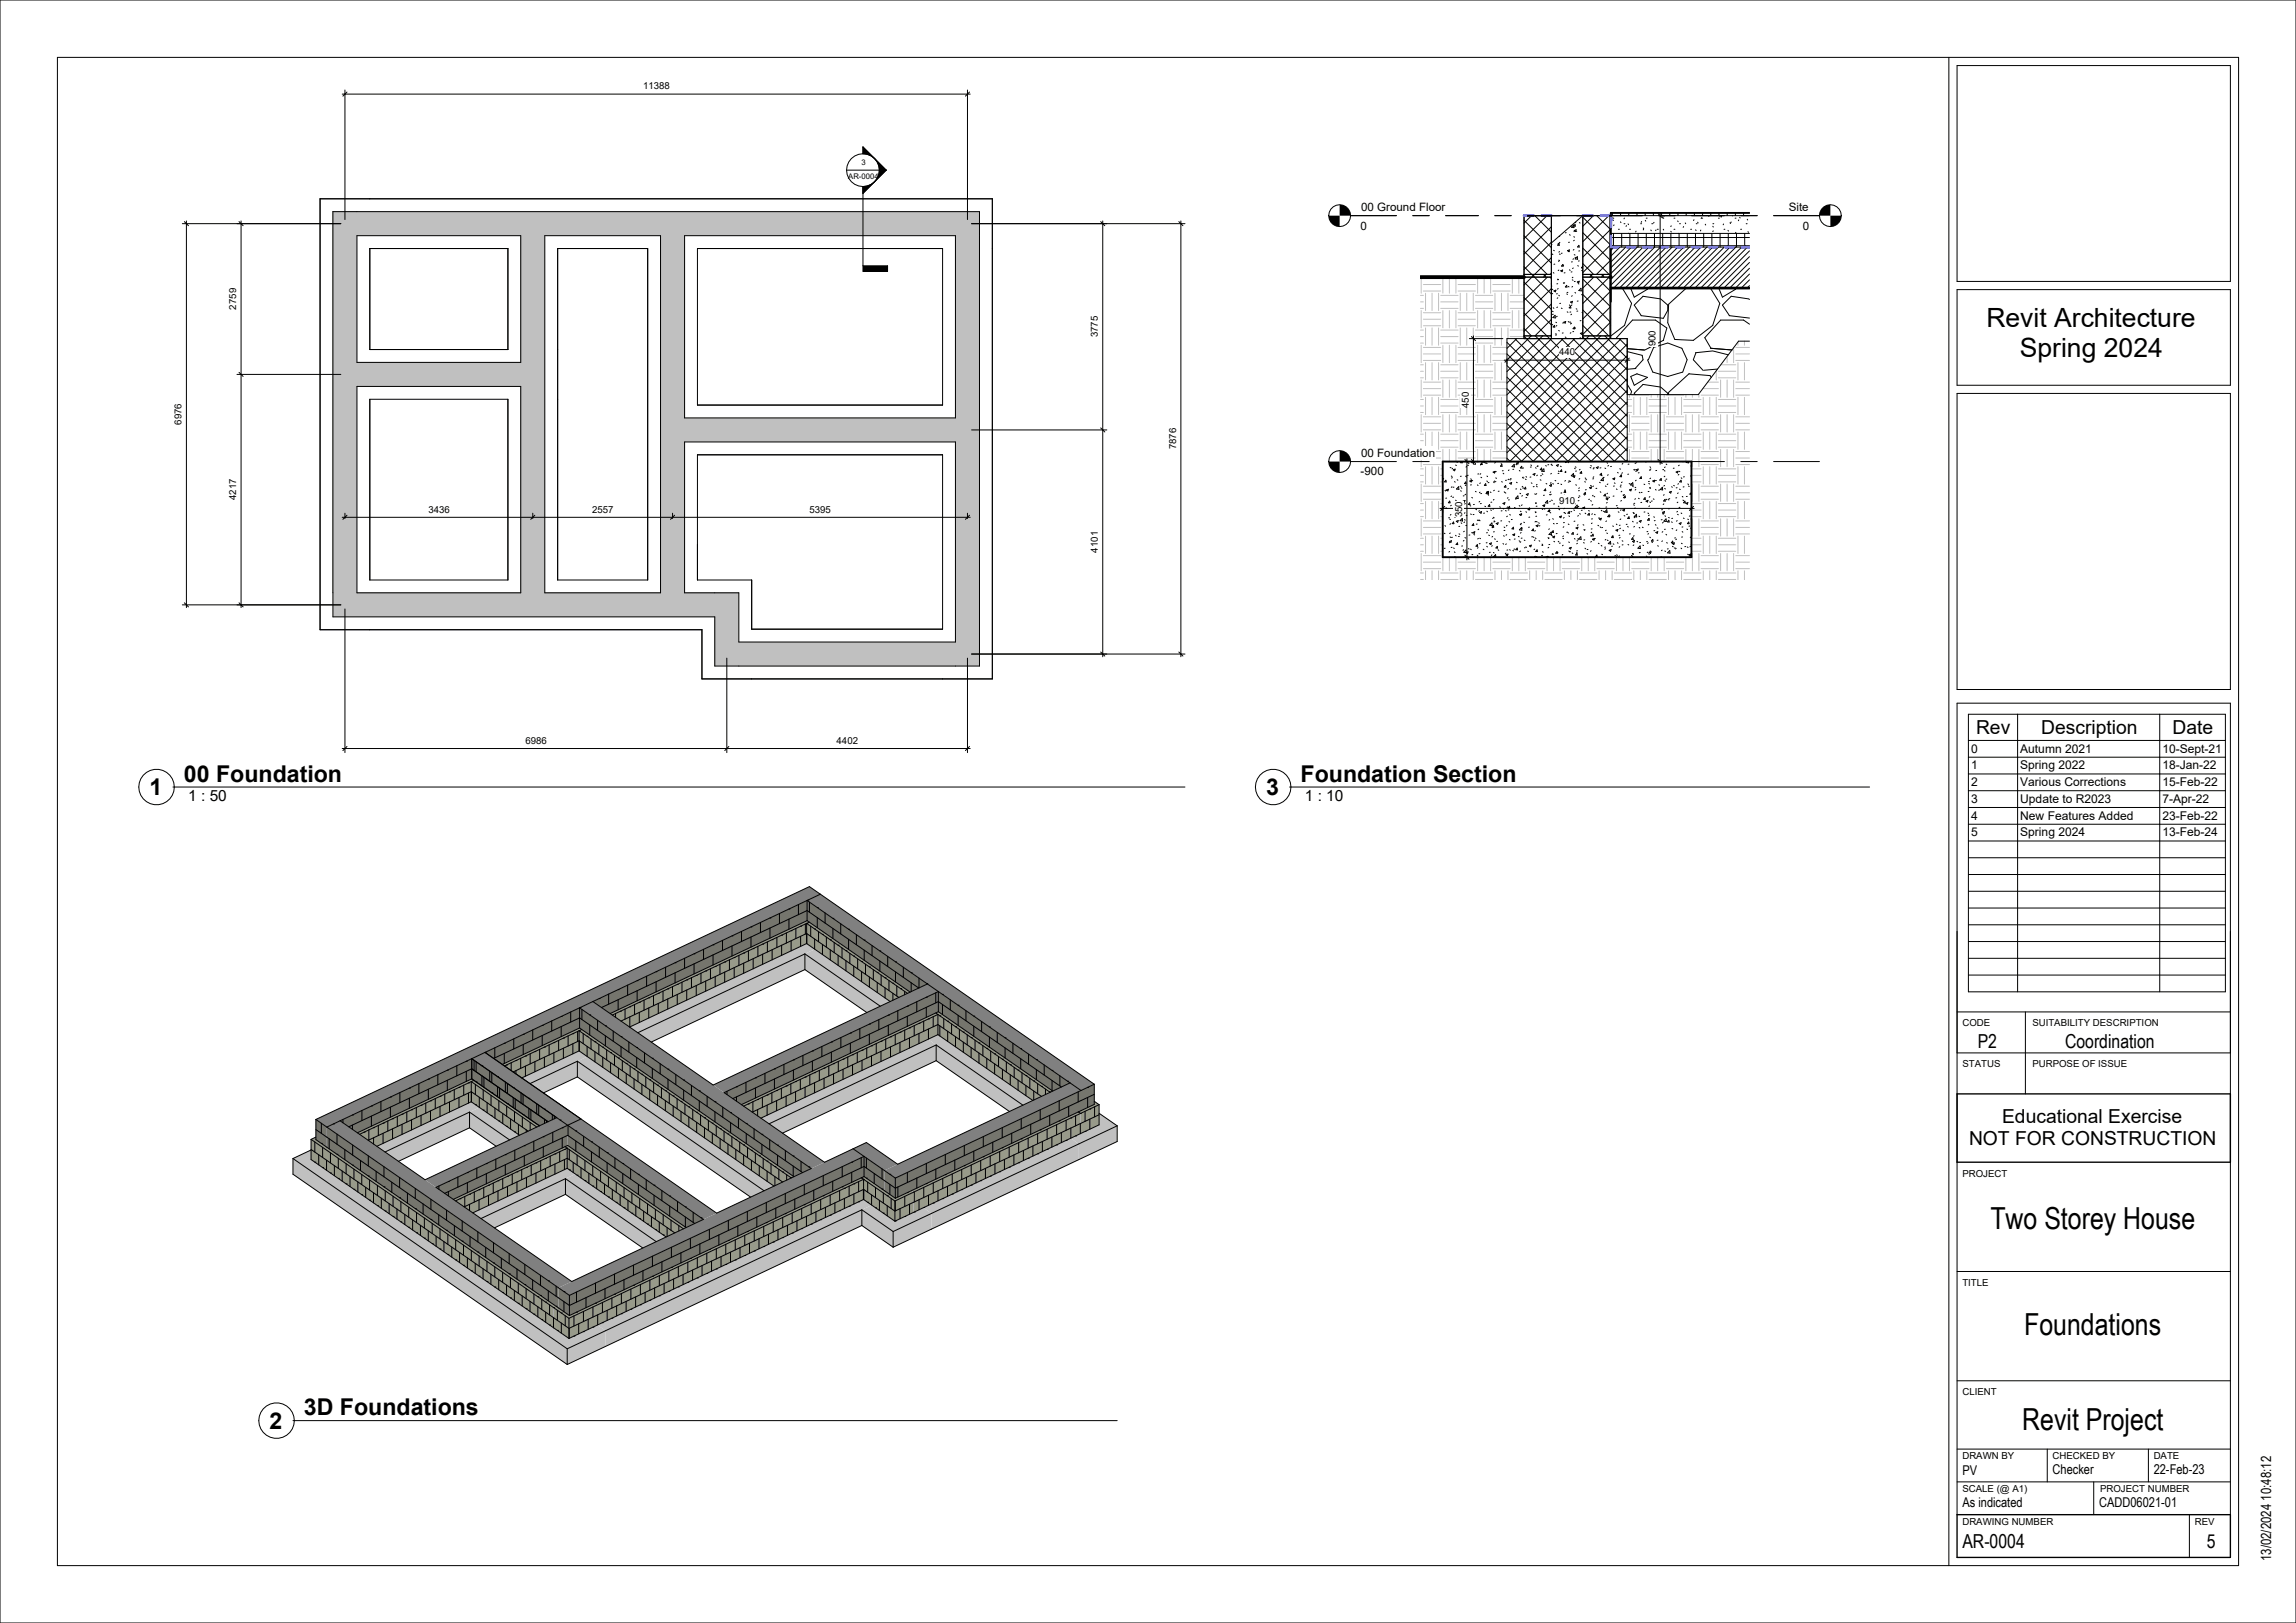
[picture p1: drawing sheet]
<svg xmlns="http://www.w3.org/2000/svg" width="840mm" height="594mm" viewBox="0 0 840 594" stroke-linecap="round" stroke-linejoin="round" font-family="sans-serif">
<defs><g id="words">
<g font-size="11.1">
<text x="728.2" y="449.7">Two Storey House</text>
<text x="740.5" y="488.6">Foundations</text>
<text x="739.8" y="523.5">Revit Project</text>
</g>
<g font-size="9.7">
<text x="726.7" y="119.6">Revit Architecture</text>
<text x="739" y="130.6">Spring 2024</text>
</g>
<g font-size="8.5">
<text x="67.3" y="286.1">00 Foundation</text>
<text x="475.8" y="286.1">Foundation Section</text>
<text x="54.7" y="291">1</text>
<text x="463.3" y="291">3</text>
<text x="111.2" y="518">3D Foundations</text>
<text x="98.6" y="522.9">2</text>
</g>
<g font-size="7.1">
<text x="722.9" y="268.5">Rev</text>
<text x="746.8" y="268.5">Description</text>
<text x="794.8" y="268.5">Date</text>
<text x="723.6" y="383.6">P2</text>
<text x="755.5" y="383.6">Coordination</text>
<text x="732.5" y="411">Educational Exercise</text>
<text x="720.4" y="418.9">NOT FOR CONSTRUCTION</text>
<text x="717.9" y="566.7">AR-0004</text>
<text x="807.3" y="566.7">5</text>
</g>
<g font-size="5.6">
<text x="68.9" y="293.1">1 : 50</text>
<text x="477.4" y="293.1">1 : 10</text>
</g>
<text font-size="5.1" x="830.9" y="571.4" transform="rotate(-90 830.9 571.4)">13/02/2024 10:48:12</text>
<g font-size="4.9">
<text x="717.9" y="539.6">PV</text>
<text x="750.9" y="539.4">Checker</text>
<text x="787.9" y="539.4">22-Feb-23</text>
<text x="717.9" y="551.5">As indicated</text>
<text x="767.9" y="551.5">CADD06021-01</text>
</g>
<g font-size="4.4">
<text x="721.1" y="275.4">0</text>
<text x="739.1" y="275.4">Autumn 2021</text>
<text x="791.1" y="275.4">10-Sept-21</text>
<text x="721.1" y="281.6">1</text>
<text x="739.1" y="281.6">Spring 2022</text>
<text x="791.1" y="281.6">18-Jan-22</text>
<text x="721.1" y="287.7">2</text>
<text x="739.1" y="287.7">Various Corrections</text>
<text x="791.1" y="287.7">15-Feb-22</text>
<text x="721.1" y="293.8">3</text>
<text x="739.1" y="293.8">Update to R2023</text>
<text x="791.1" y="293.8">7-Apr-22</text>
<text x="721.1" y="300">4</text>
<text x="739.1" y="300">New Features Added</text>
<text x="791.1" y="300">23-Feb-22</text>
<text x="721.1" y="306.1">5</text>
<text x="739.1" y="306.1">Spring 2024</text>
<text x="791.1" y="306.1">13-Feb-24</text>
</g>
<g font-size="4.2">
<text x="498" y="77.1">00 Ground Floor</text>
<text x="654.4" y="77.1">Site</text>
<text x="497.8" y="84">0</text>
<text x="659.6" y="84">0</text>
<text x="498" y="167.1">00 Foundation</text>
<text x="497.8" y="174">-900</text>
</g>
<g font-size="3.5">
<text x="235.3" y="32.7">11388</text>
<text x="86.4" y="113.3" transform="rotate(-90 86.4 113.3)">2759</text>
<text x="401.7" y="123.4" transform="rotate(-90 401.7 123.4)">3775</text>
<text x="570.4" y="130.1">440</text>
<text x="605.6" y="126.8" transform="rotate(-90 605.6 126.8)">900</text>
<text x="537.3" y="149.3" transform="rotate(-90 537.3 149.3)">450</text>
<text x="66.4" y="155.5" transform="rotate(-90 66.4 155.5)">6976</text>
<text x="430.3" y="164.5" transform="rotate(-90 430.3 164.5)">7876</text>
<text x="86.4" y="183" transform="rotate(-90 86.4 183)">4217</text>
<text x="570.4" y="184.3">910</text>
<text x="156.7" y="187.6">3436</text>
<text x="216.6" y="187.6">2557</text>
<text x="296.2" y="187.6">5395</text>
<text x="534.9" y="189.3" transform="rotate(-90 534.9 189.3)">350</text>
<text x="401.7" y="202.2" transform="rotate(-90 401.7 202.2)">4101</text>
<text x="192.2" y="272.2">6986</text>
<text x="306.1" y="272.2">4402</text>
<text x="717.9" y="375.6">CODE</text>
<text x="743.5" y="375.6">SUITABILITY DESCRIPTION</text>
<text x="717.9" y="390.6">STATUS</text>
<text x="743.5" y="390.6">PURPOSE OF ISSUE</text>
<text x="717.9" y="430.6">PROJECT</text>
<text x="717.9" y="470.5">TITLE</text>
<text x="717.9" y="510.5">CLIENT</text>
<text x="717.9" y="533.8">DRAWN BY</text>
<text x="750.9" y="533.8">CHECKED BY</text>
<text x="787.9" y="533.8">DATE</text>
<text x="717.9" y="546.1">SCALE (@ A1)</text>
<text x="768.3" y="546.1">PROJECT NUMBER</text>
<text x="717.9" y="558.2">DRAWING NUMBER</text>
<text x="802.9" y="558.2">REV</text>
</g>
<g font-size="2.8">
<text x="310.3" y="65.4">AR-0004</text>
<text x="315.1" y="60.4">3</text>
</g>
</g></defs>
<g fill="#c0c0c0">
<path d="M121.8 77.5h8.8v139.5h-8.8z"/>
<path d="M130.6 77.5h227.7v8.8h-227.7z"/>
<path d="M349.5 86.3h8.8v157.5h-8.8z"/>
<path d="M121.8 217h139.7v8.8h-139.7z"/>
<path d="M270.3 235h79.2v8.8h-79.2z"/>
<path d="M261.5 217h8.8v26.8h-8.8z"/>
<path d="M130.6 132.6h59.9v8.8h-59.9z"/>
<path d="M190.5 86.3h8.8v130.7h-8.8z"/>
<path d="M241.7 86.3h8.8v130.7h-8.8z"/>
<path d="M250.5 152.9h99v8.8h-99z"/>
</g>
<path d="M117.1 72.8h245.9v175.7h-106.2v-18h-139.7zM121.8 77.5h236.5v166.3h-96.8v-18h-139.7zM130.6 86.3h59.9v46.3h-59.9zM135.3 91h50.5v36.9h-50.5zM199.3 86.3h42.4v130.7h-42.4zM204 91h33v121.3h-33zM250.5 86.3h99v66.6h-99zM255.2 91h89.6v57.2h-89.6zM130.6 141.4h59.9v75.6h-59.9zM135.3 146.1h50.5v66.2h-50.5zM250.5 161.7h99v73.3h-79.2v-18h-19.8zM255.2 166.4h89.6v63.9h-69.8v-18h-19.8z" fill="none" stroke="#000" stroke-width=".37"/>
<g fill="#989a8a">
<path d="M113.8 417l88.8 61.6v7.4l-88.8-61.6z"/>
<path d="M113.8 417l1.8-.8v.9l87.9 61-.9 .5z"/>
<path d="M395.3 407.5l6.8-3.2v7.4l-6.8 3.2z"/>
<path d="M208.2 482.5l107.7-50.9v7.4l-107.7 50.8z"/>
<path d="M202.6 478.6l.9-.5 4.8 3.4 106.8-50.5 .8 .6-107.7 50.9z"/>
<path d="M202.6 478.6l5.6 3.9v7.3l-5.6-3.8z"/>
<path d="M334.2 436.3l61.1-28.8v7.4l-61.1 28.8z"/>
<path d="M333.4 435.8l61.1-28.9 .8 .6-61.1 28.8z"/>
<path d="M315.9 431.6l11.5 7.9v7.4l-11.5-7.9z"/>
<path d="M315.1 431l1-.4 11.5 7.9 5.8-2.7 .8 .5-6.8 3.2z"/>
<path d="M327.4 439.5l6.8-3.2v7.4l-6.8 3.2z"/>
<path d="M166.6 439.5l40.9-19.3v7.4l-34.5 16.3z"/>
<path d="M165.9 438.9l40.8-19.2 .8 .5-40.9 19.3z"/>
<path d="M211.9 377.2l77.6 53.9-6.3 3-71.3-49.5z"/>
<path d="M211.9 377.2l.9-.4 77.7 53.8-1 .5z"/>
<path d="M272 404.8l71.1-33.5v7.4l-64.7 30.5z"/>
<path d="M271.3 404.3l71-33.6 .8 .6-71.1 33.5z"/>
<path d="M131.5 415.1l6.4 4.4 34.5-16.3v-7.4zM184.6 390.1l6.3 4.4 21-9.9v-7.4zM224 371.5l6.3 4.4 64.8-30.6v-7.4z"/>
<path d="M130.8 414.6l.7 .5 41.9-19.7-.8-.6zM183.8 389.6l.8 .5 28.2-13.3-.8-.6zM223.2 370.9l.8 .6 72.1-34-.8-.6z"/>
<path d="M343.1 371.3v7.4l34.7 24 6.4-2.9zM295.1 337.9v7.4l30 20.9 .6 .3 6.3-3z"/>
<path d="M394.5 406.9l.8 .6 6.8-3.2-1.8-1.2v1.1zM342.3 370.7l41.9 29.1 .9-.5-41.8-29zM295.1 337.9l36.9 25.6 1-.4-36.9-25.6z"/>
<path d="M207.5 420.2v7.4l36.2 25.1 6.3-3zM172.4 395.8v7.4l17.6 12.3 6.4-3z"/>
<path d="M206.7 419.7l43.3 30 1-.4-43.3-30.1zM172.4 395.8l24 16.7 .9-.5-23.9-16.6z"/>
</g>
<g fill="#c0c0c0">
<path d="M107.2 424l6.6-3.1v3.5l94.4 65.4 10.4-4.9 3 2.1-14.1 6.6z"/>
<path d="M107.2 424l100.3 69.6v5.8l-100.3-69.7z"/>
<path d="M207.5 493.6l14.1-6.6v5.7l-14.1 6.7z"/>
<path d="M173 443.9l34.5-16.3 3 2.1-34.5 16.3z"/>
<path d="M176 446l30.9-14.6v5.7l-26 12.3z"/>
<path d="M211.2 388.4l3.7-1.7 68.3 47.4-3.7 1.7z"/>
<path d="M211.2 388.4l68.3 47.4-4.9 2.3-63.4-44z"/>
<path d="M278.4 409.2l61.1-28.8 3 2-61.1 28.9z"/>
<path d="M281.4 411.3l61.1-28.9v5.8l-56.2 26.5z"/>
<path d="M394.7 418.7l14-6.7v5.8l-14 6.6z"/>
<path d="M218.6 484.9l97.3-45.9 3 2.1-97.3 45.9z"/>
<path d="M221.6 487l93.7-44.2v5.7l-93.7 44.2z"/>
<path d="M315.3 442.8l3.6-1.7 8.5 5.8 10.4-4.9 3 2.1-14 6.6z"/>
<path d="M315.3 442.8l11.5 7.9v5.7l-11.5-7.9z"/>
<path d="M326.8 450.7l14-6.6v5.7l-14 6.6z"/>
<path d="M337.8 442l53.9-25.4 3 2.1-53.9 25.4z"/>
<path d="M340.8 444.1l53.9-25.4v5.7l-53.9 25.4z"/>
<path d="M137.9 419.5l3 2.1 34.5-16.3-3-2.1zM190.9 394.5l3 2.1 21-9.9-3-2.1zM230.3 375.9l3 2.1 64.8-30.6-3-2.1z"/>
<path d="M140.9 421.6l4.9 3.4 26-12.2v-5.8zM193.9 396.6l4.9 3.4 12.4-5.9v-5.7zM233.3 378l5 3.4 56.2-26.6v-5.7z"/>
<path d="M206.9 431.4l33.2 23 3.6-1.7-33.2-23zM171.8 407l14.6 10.2 3.6-1.7-14.6-10.2z"/>
<path d="M206.9 431.4v5.7l28.3 19.6 4.9-2.3zM171.8 407v5.8l9.7 6.7 4.9-2.3z"/>
<path d="M391.7 416.6l3 2.1 14-6.7-6.6-4.6v4.3zM339.5 380.4l34.7 24.1 3.6-1.8-34.7-24zM294.5 349.1l27.5 19.1 3.7-1.7-27.6-19.1z"/>
<path d="M342.5 382.4v5.8l23.2 16.1 3.6 2.5 4.9-2.3zM294.5 349.1v5.7l22.6 15.8 4.9-2.4z"/>
</g>
<path d="M124.4 410.2l6.4 4.4 41.8-19.8v-7.3zM177.4 385.2l6.4 4.4 28.2-13.4v-7.4zM216.9 366.5l6.3 4.4 72.1-34v-7.3z" fill="#75756d"/>
<path d="M115.6 409.7l180.5-85.2 4 2.8-180.5 85.2z" fill="#808080"/>
<g fill="#75756d">
<path d="M115.6 409.7l4 2.8v7.4l-4-2.8z"/>
<path d="M343.3 362.9v7.4l41.8 29 6.4-3zM295.3 329.6v7.3l37.7 26.2 6.3-3z"/>
</g>
<path d="M295.3 329.6l4.8-2.3 100.2 69.5-4.8 2.3z" fill="#808080"/>
<g fill="#75756d">
<path d="M395.5 399.1l4.8-2.3v7.4l-4.8 2.3z"/>
<path d="M327.6 431.2l67.9-32.1v7.4l-67.9 32z"/>
</g>
<path d="M323.5 428.4l68-32.1 4 2.8-67.9 32.1z" fill="#808080"/>
<g fill="#75756d">
<path d="M323.5 428.4l4.1 2.8v7.3l-4.1-2.7z"/>
<path d="M316.1 423.2l7.4 5.2v7.4l-7.4-5.2z"/>
</g>
<path d="M312.1 420.4l4.9-2.3 11.4 8-4.9 2.3z" fill="#808080"/>
<path d="M208.3 474.1l107.8-50.9v7.4l-107.8 50.9z" fill="#75756d"/>
<path d="M204.3 471.3l107.8-50.9 4 2.8-107.8 50.9z" fill="#808080"/>
<g fill="#75756d">
<path d="M204.3 471.3l4 2.8v7.4l-4-2.8z"/>
<path d="M119.6 412.5l84.7 58.8v7.4l-84.7-58.8z"/>
</g>
<path d="M119.6 412.5l4.8-2.3 84.8 58.8-4.9 2.3z" fill="#808080"/>
<path d="M159.5 434.5l48.2-22.7v7.4l-41.8 19.7z" fill="#75756d"/>
<path d="M155.5 431.8l48.2-22.8 4 2.8-48.2 22.7z" fill="#808080"/>
<path d="M207.7 411.8v7.4l39 27.1 4.3 3 6.3-3zM172.6 387.5v7.3l24.7 17.2 6.4-3z" fill="#75756d"/>
<path d="M172.6 387.5l4.8-2.3 84.8 58.8-4.9 2.3z" fill="#808080"/>
<path d="M212 368.8l84.8 58.9-6.3 2.9-78.5-54.4z" fill="#75756d"/>
<path d="M212 368.8l4.9-2.3 84.7 58.9-4.8 2.3z" fill="#808080"/>
<path d="M264.9 399.9l78.4-37v7.4l-72 34z" fill="#75756d"/>
<path d="M260.9 397.1l78.4-37 4 2.8-78.4 37z" fill="#808080"/>
<g fill="none" stroke="#000" stroke-width=".37">
<path d="M274.7 339.2h.1M278.2 337.6v3.7M281.7 336h.1M281.7 339.7v3.6M285.2 334.3v3.7M288.6 332.7h.1M288.6 336.4v3.7M291.2 339.8v3.7M292.1 331v3.7M292.9 339h.1M294.6 338.2v3.6M295.1 337.9l36.9 25.6"/>
<path d="M295.1 337.9l.1 7.5M295.2 338h.1M295.3 336.9v-7.3l48 33.3M295.3 336.9l-72.1 34M295.3 336.9l37.7 26.2M295.6 329.4h.1M296.1 337.5l-72.1 34M296.1 330.1v3.7M296.6 339v3.7M298 340h.1M299 332.1h.1M299 335.8v3.7"/>
<path d="M300.1 327.3l-122.7 57.9M301.9 334.1v3.7M304.7 336.1h.1M304.7 339.8v3.7M307.6 338.1v3.7M233.1 358.9h.1M236.6 357.3v3.7M240 355.6h.1M240 359.3v3.7M243.5 354v3.7M247 352.3h.1M247 356v3.7"/>
<path d="M249.5 359.5v3.6M250.4 350.7v3.7M251.2 358.6h.1M253 357.8v3.7M253.9 349.1h.1M253.9 352.8v3.7M254.7 357h.1M256.4 356.2v3.7M257.4 347.4v3.7M258.2 355.4h.1M258.2 359.1v3.6M259.9 354.5v3.7"/>
<path d="M260.9 345.8h.1M260.9 349.5v3.7M261.7 353.7h.1M261.7 357.4v3.7M263.4 352.9v3.7M264.3 344.2v3.6M265.1 352.1h.1M265.1 355.8v3.7M266.9 351.3v3.7M267.8 342.5h.1M267.8 346.2v3.7M268.6 350.4h.1"/>
<path d="M268.6 354.1v3.7M270.3 349.6v3.7M271.3 340.9v3.7M272.1 348.8h.1M272.1 352.5v3.7M273.8 348v3.7M274.7 342.9v3.7M275.5 347.2h.1M275.5 350.9v3.7M277.3 346.4v3.6M279 345.5h.1M279 349.2v3.7"/>
<path d="M280.7 344.7v3.7M282.5 343.9h.1M282.5 347.6v3.7M284.2 343.1v3.7M286 342.3h.1M286 345.9v3.7M287.7 341.4v3.7M289.4 340.6h.1M289.4 344.3v3.7M292.9 342.7v3.7M294.5 349.1v5.7M294.5 349.1l-61.2 28.9"/>
<path d="M294.5 354.8l-56.2 26.6M294.5 349.1l27.5 19.1M294.5 354.8l22.6 15.8M295.1 345.3l-64.8 30.6M295.1 345.3l30.6 21.2M298 343.7v3.7M299.5 341v3.7M300.9 342h.1M300.9 345.6v3.7M302.3 343v3.6M303.8 343.9h.1M303.8 347.6v3.7"/>
<path d="M305.2 344.9v3.7M306.6 345.9h.1M306.6 349.6v3.7M308 346.9v3.7M309.5 347.9h.1M309.5 351.6v3.7M310.4 340.1h.1M310.4 343.8v3.7M310.9 348.9v3.7M312.3 349.9h.1M312.3 353.6v3.7M313.3 342.1v3.7"/>
<path d="M313.8 350.9v3.7M315.2 351.9h.1M315.2 355.6v3.7M316.2 344.1h.1M316.2 347.7v3.7M316.6 352.9v3.7M318.1 353.9h.1M318.1 357.6v3.7M319 346v3.7M319.5 354.9v3.7M320.9 355.9h.1M320.9 359.6v3.6"/>
<path d="M321.9 348h.1M321.9 351.7v3.7M322.4 356.9v3.6M323.8 357.9h.1M324.8 350v3.7M325.2 358.8v3.7M326.7 359.8h.1M327.6 352h.1M327.6 355.7v3.7M330.5 354v3.7M333.3 356h.1M333.3 359.7v3.2"/>
<path d="M336.2 358v3.6M339.1 360h.1M191.4 378.6h.1M194.9 376.9v3.7M198.4 375.3h.1M198.4 379v3.7M201.8 373.6v3.7M205.3 372h.1M205.3 375.7v3.7M206.1 379.9h.1M207.8 379.1v3.7M208.8 370.4v3.7"/>
<path d="M209.6 378.3h.1M211.3 377.5v3.7M211.9 377.3h.1M212 376.2l-28.2 13.4M212 376.2v-7.4l84.8 58.9-34.6 16.3-84.8-58.8M212 376.2l78.5 54.4M212.3 368.7h.1M212.8 376.8l-28.2 13.3M212.9 369.4v3.7M213.4 378.3v3.7M214.8 379.3h.1M215.8 371.4h.1"/>
<path d="M215.8 375.1v3.7M218.6 373.4v3.7M219.2 365.5h.1M221.5 375.4h.1M221.5 379.1v3.7M222.7 363.8v3.7M224.3 377.4v3.7M225.2 370.9v1.4M226.1 362.2h.1M226.1 365.9v3.7M226.9 370.1h.1M227.2 379.4h.1"/>
<path d="M228.7 369.3v3.7M229.6 360.5v3.7M230.4 368.5h.1M230.4 372.2v3.7M232.1 367.7v3.6M233.1 362.6v3.7M233.9 366.8h.1M233.9 370.5v3.7M235.6 366v3.7M237.4 365.2h.1M237.4 368.9v3.7M239.1 364.4v3.7"/>
<path d="M240.8 363.6h.1M240.8 367.2v3.7M242.6 362.7v3.7M244.3 361.9h.1M244.3 365.6v3.7M246 361.1v3.7M247.8 360.3h.1M247.8 364v3.7M251.2 362.3v3.7M254.7 360.7v3.7M307.6 379.7v3.7M311.1 378.1h.1"/>
<path d="M314.6 376.4v3.7M318 374.8h.1M318 378.5v3.7M321.5 373.2v3.7M323.8 361.5v3.7M325 371.5h.1M325 375.2v3.7M325.8 379.5h.1M326.7 363.5v2.6M327.5 378.6v3.7M328.1 360.8v3.7M328.5 369.9v3.7"/>
<path d="M328.8 365l-33.7-23.4-67.9 32.1M329.2 377.8h.1M329.5 361.8h.1M330.9 362.8v1.2M331 377v3.7M331.9 368.3h.1M331.9 371.9v3.7M332.7 376.2h.1M332.7 379.9v3.7M334.5 375.4v3.7M335.4 366.6v3.7M336.1 361.6l-40.8-28.4-75.2 35.5"/>
<path d="M336.2 374.5h.1M336.2 378.2v3.7M337.9 373.7v3.7M338.9 365h.1M338.9 368.7v3.7M339.3 360.1l-78.4 37-44-30.6M339.7 372.9h.1M339.7 376.6v3.7M341.4 372.1v3.7M342.3 370.7l.8 .6M342.3 363.3v3.7M343.1 371.3l41.1 28.5"/>
<path d="M343.1 371.3v7.4M343.1 378.7l34.7 24M343.1 378.7l-64.7 30.5M343.1 371.3l-71.1 33.5M343.3 362.9l52.2 36.2M343.3 370.3l41.8 29M343.3 362.9l-78.4 37 36.7 25.5 15.4-7.3 11.4 8 63.1-29.8M343.3 370.3l-72 34M343.3 362.9v7.4M343.8 371.8h.1M343.8 375.5v3.6M344.8 363.9h.1"/>
<path d="M344.8 367.6v3.7M345.3 372.8v3.6M346.7 373.7h.1M346.7 377.4v3.7M347.7 365.9v3.7M348.1 374.7v3.7M349.6 375.7h.1M349.6 379.4v3.7M350.5 367.9h.1M350.5 371.6v3.7M351 376.7v3.7M352.4 377.7h.1"/>
<path d="M353.4 369.9v3.7M353.9 378.7v3.7M355.3 379.7h.1M356.2 371.9h.1M356.2 375.6v3.7M359.1 373.9v3.6M362 375.8h.1M362 379.5v3.7M364.8 377.8v3.7M367.7 379.8h.1M146.3 399.9v3.7M149.8 398.2h.1"/>
<path d="M153.2 396.6v3.7M156.7 394.9h.1M156.7 398.6v3.7M160.2 393.3v3.7M163.7 391.7h.1M163.7 395.4v3.7M164.4 399.6h.1M166.2 398.8v3.7M167.1 390v3.7M167.9 398h.1M169.7 397.1v3.7M170.6 388.4h.1"/>
<path d="M170.6 392.1v3.7M171.4 396.3h.1M172.5 399.6v3.7M172.6 394.8l-41.8 19.8M172.6 394.8v-7.3l84.7 58.8-48.1 22.7-49.7-34.5 53-25M172.6 394.8l24.7 17.2M173.4 395.4l-41.9 19.7M173.4 388.1v3.6M173.9 396.9v3.7M174.2 395.9h.1M174.2 388.6v3.7M176.3 390h.1"/>
<path d="M176.3 393.7v3.7M176.8 398.9v3.7M177 394.2v3.7M177.4 385.2l-57.8 27.3M177.5 385.1h.1M179.2 392v3.7M179.9 399.9h.1M179.9 392.5v3.7M180.6 387.4l31.4-14.9 81.6 56.6M181 383.5v3.7M182 394h.1M182 397.7v3.7"/>
<path d="M182.8 398.2v3.7M184.5 381.8h.1M184.5 385.5v3.7M184.9 396v3.7M185.3 389.8h.1M185.6 396.5v3.7M187 389v2.8M187.7 392.3l24.2-11.4 74.4 51.7M187.8 398h.1M188 380.2v3.7M188.7 388.1h.1M188.7 391.8v1.2"/>
<path d="M190.5 387.3v3.7M190.6 400v3.7M191.4 382.3v3.6M192.2 386.5h.1M192.2 390.2v3.7M194 385.7v3.7M195.7 384.9h.1M195.7 388.5v3.7M197.4 384v3.7M199.2 383.2h.1M199.2 386.9v3.7M200.9 382.4v3.7"/>
<path d="M202.6 381.6h.1M202.6 385.3v3.7M204.4 380.8v3.6M206.1 383.6v3.7M209.6 382v3.7M211.2 388.4l-17.3 8.2M211.2 394.1l-12.4 5.9M211.2 388.4l68.3 47.4M211.2 388.4v5.7M211.2 394.1l63.4 44M211.9 384.6l-21 9.9M211.9 384.6l71.3 49.5"/>
<path d="M211.9 384.6v-7.4l77.6 53.9M211.9 381v3.6M214.8 382.9v3.7M216.2 380.2v3.7M217.7 381.2h.1M217.7 384.9v3.7M219.1 382.2v3.7M220.5 383.2h.1M220.5 386.9v3.7M221.9 384.2v3.7M223.4 385.2h.1M223.4 388.9v3.7"/>
<path d="M224.8 386.2v3.7M226.2 387.2h.1M226.2 390.9v3.7M227.2 383.1v3.6M227.7 388.2v3.7M229.1 389.2h.1M229.1 392.9v3.7M230.1 381.4v3.6M230.5 390.2v3.7M232 391.2h.1M232 394.9v3.7M232.9 383.3h.1"/>
<path d="M232.9 387v3.7M233.4 392.2v3.7M234.8 393.2h.1M234.8 396.9v3.6M235.8 385.3v3.7M236.3 394.2v3.6M237.7 395.1h.1M237.7 398.8v3.7M238.7 387.3h.1M238.7 391v3.7M239.1 396.1v3.7M240.6 397.1h.1"/>
<path d="M241.5 389.3v3.7M242 398.1v3.7M243.4 399.1h.1M244.4 391.3h.1M244.4 395v3.7M247.2 393.3v3.7M250.1 395.3h.1M250.1 399v3.6M253 397.2v3.7M255.8 399.2h.1M266 399.4v1.2M269.4 397.7h.1"/>
<path d="M272.9 396.1v3.7M276.4 394.5h.1M276.4 398.2v3.6M279.9 392.8v3.7M282.4 399.9v3.7M283.3 391.2h.1M283.3 394.9v3.7M284.1 399.1h.1M285.9 398.3v3.7M286.8 389.6v3.6M287.6 397.5h.1M289.3 396.7v3.7"/>
<path d="M290.3 387.9h.1M290.3 391.6v3.7M291.1 395.8h.1M291.1 399.5v3.7M292.8 395v3.7M293.7 386.3v3.7M294.5 394.2h.1M294.5 397.9v3.7M296.3 393.4v3.7M297.2 384.6h.1M297.2 388.3v3.7M298 392.6h.1"/>
<path d="M298 396.3v3.6M299.7 391.8v3.6M300.7 383v3.7M301.5 390.9h.1M301.5 394.6v3.7M303.2 390.1v3.7M304.2 381.4h.1M304.2 385.1v3.6M304.9 389.3h.1M304.9 393v3.7M306.7 388.5v3.7M308.4 387.7h.1"/>
<path d="M308.4 391.3v3.7M310.2 386.8v3.7M311.1 381.8v3.7M311.9 386h.1M311.9 389.7v3.7M313.6 385.2v3.7M315.4 384.4h.1M315.4 388.1v3.7M317.1 383.6v3.6M318.8 382.7h.1M318.8 386.4v3.7M320.6 381.9v3.7"/>
<path d="M322.3 381.1h.1M322.3 384.8v3.7M324 380.3v3.7M325.8 383.2v3.6M329.2 381.5v3.7M342.5 382.4l-61.1 28.9M342.5 382.4v5.8M342.5 388.2l-56.2 26.5M342.5 382.4l31.7 22.1M342.5 388.2l26.8 18.6M352.4 381.4v3.7M355.3 383.4v3.7"/>
<path d="M356.7 380.7v3.7M358.1 381.7h.1M358.1 385.4v3.7M359.6 382.7v3.7M361 383.7h.1M361 387.4v3.7M362.4 384.7v3.7M363.9 385.7h.1M363.9 389.4v3.6M365.3 386.7v3.7M366.7 387.7h.1M366.7 391.3v3.7"/>
<path d="M367.7 383.5v3.7M368.2 388.6v3.7M369.6 389.6h.1M369.6 393.3v3.7M370.6 381.8v3.7M371 390.6v3.7M372.5 391.6h.1M372.5 395.3v3.7M373.4 383.8h.1M373.4 387.5v3.7M373.9 392.6v3.7M375.3 393.6h.1"/>
<path d="M375.3 397.3v3.7M376.3 385.8v3.7M376.8 394.6v3.7M378.2 395.6h.1M378.2 399.3v3.3M379.2 387.8h.1M379.2 391.5v3.6M379.6 396.6v3.7M381.1 397.6h.1M382 389.8v3.6M382.5 398.6v2M383.9 399.6h.1"/>
<path d="M384.9 391.7h.1M384.9 395.4v3.7M387.7 393.7v3.7M388.3 397.8l-45-31.2-75.2 35.5M390.6 395.7h.1M394.4 399.6v3.7M397.9 398h.1M400.3 396.8l-104.2-72.3-180.5 85.2M400.3 396.8v7.4l-72.7 34.3M400.3 396.8l-72.7 34.4M113.8 417l94.4 65.5M113.8 417v7.4l94.4 65.4"/>
<path d="M115.2 417.9v3.7M115.6 416.2l-1.8 .8M115.6 409.7v7.4l92.7 64.4M115.6 409.7l4 2.8M117.6 418.5h.1M117.6 411.1v3.7M118 419.9v3.7M119.6 412.5l88.7 61.6M120.4 416.8v3.7M122 411.3h.1M123.3 415.1v3.7M125.5 409.7v1.2"/>
<path d="M128.9 408.1h.1M128.9 411.7v1.6M129 419v3.7M132.4 406.4v3.7M133.2 414.3h.1M134.9 413.5v3.7M135.9 404.8h.1M135.9 408.5v3.7M136.7 412.7h.1M136.7 416.4v2.3M138.4 411.9v3.7M139.3 403.1v3.7"/>
<path d="M140.1 411.1h.1M140.1 414.8v3.7M141.9 410.3v3.6M142.8 401.5h.1M142.8 405.2v3.7M143.6 409.4h.1M143.6 413.1v3.7M145.4 408.6v3.7M147.1 407.8h.1M147.1 411.5v3.7M148.8 407v3.7M149.8 401.9v3.7"/>
<path d="M150.6 406.2h.1M150.6 409.8v3.7M152.3 405.3v3.7M154 404.5h.1M154 408.2v3.7M155.8 403.7v3.7M157.5 402.9h.1M157.5 406.6v3.7M159.2 402.1v3.7M161 401.2h.1M161 404.9v3.7M162.7 400.4v3.7"/>
<path d="M164.4 403.3v3.7M167.9 401.7v3.6M171.4 400v3.7M171.8 407v5.8M171.8 407l-30.9 14.6M171.8 412.8l-26 12.2M171.8 407l14.6 10.2M171.8 412.8l9.7 6.7M172.4 403.2v-7.4l24 16.7M172.4 403.2l-34.5 16.3M172.4 403.2l17.6 12.3M173.9 404.3h.1"/>
<path d="M175.3 401.6v3.7M176.8 406.3h.1M178.2 403.6v3.6M179.6 408.2h.1M179.6 400.9v3.7M181.1 405.5v3.7M182.5 410.2h.1M182.5 402.8v3.7M183.9 407.5v3.7M185.4 412.2h.1M185.4 404.8v3.7M185.6 403.9h.1"/>
<path d="M186.8 409.5v3.7M187.8 401.7v3.7M188.2 414.2h.1M188.2 406.8v3.7M188.5 402.2v3.7M189.7 411.5v3.7M191.1 408.8v3.7M191.4 407.9h.1M191.4 400.5v3.7M191.8 419.3h.1M192.5 413.5v.8M193.2 414l-20.8-14.5-37.7 17.8"/>
<path d="M193.5 402h.1M193.5 405.7v3.6M194 410.8v2.8M194.2 406.2v3.7M195.3 417.7v3.7M196.3 403.9v3.7M197.1 411.8h.1M197.1 404.5v3.7M198.8 416h.1M198.8 419.7v3.7M199.2 405.9h.1M199.2 409.6v1.5"/>
<path d="M199.9 410.1v.7M200.5 410.5l-27.9-19.4-45 21.3M202.1 407.9v1.9M202.2 414.4v3.7M202.8 408.4v1M203.7 409l-48.2 22.8-31.1-21.6M204.9 409.9h.1M205.7 412.8h.1M205.7 416.4v3.7M206.7 419.7l43.3 30M207.8 411.9v3.7M210.7 413.9h.1"/>
<path d="M210.7 417.6v3.7M213.5 415.9v3.7M216.4 417.9h.1M219.2 419.8v3.7M240.6 400.8v3.7M243.4 402.8v3.7M244.9 400.1v3.7M246.3 401.1h.1M246.3 404.8v3.7M247.7 402.1v3.7M249.1 403.1h.1M249.1 406.8v3.7"/>
<path d="M250.6 404.1v3.7M252 405.1h.1M252 408.8v3.7M253.4 406.1v3.7M254.9 407.1h.1M254.9 410.8v3.7M255.8 402.9v3.7M256.3 408.1v3.7M257.7 409.1h.1M257.7 412.7v3.7M258.7 401.2v3.7M259.2 410.1v3.6"/>
<path d="M260.6 411h.1M260.6 414.7v3.7M261.6 403.2h.1M261.6 406.9v3.7M262 412v3.7M263.5 413h.1M263.5 416.7v3.7M264.4 405.2v3.7M264.9 414v3.7M266.3 415h.1M266.3 418.7v3.7M267.3 407.2h.1"/>
<path d="M267.3 410.9v3.7M267.8 416v3.7M269.2 417h.1M269.4 401.4v1.6M270.1 409.2v3.7M270.6 418v3.7M272 419h.1M273 411.2h.1M273 414.8v3.7M273.5 420v3.7M273.7 404h.1M275.4 403.2v3.7"/>
<path d="M275.9 413.1v3.7M277.2 402.4h.1M277.2 406.1v2.3M278.7 415.1h.1M278.7 418.8v3.7M278.9 401.6v3.7M280.6 400.8h.1M280.6 404.5v3.6M281.6 417.1v3.7M284.1 402.8v3.7M284.5 419.1h.1M287.6 401.2v3.7"/>
<path d="M352.8 419.3v3.6M359.7 416v3.7M363.2 418v3.7M366.7 412.7v3.7M369.2 419.8v3.7M370.1 414.7v3.7M372.7 418.2v3.7M373.6 416.8h.1M373.6 409.4v3.7M376.1 416.5v3.7M377.1 411.5v3.7M377.9 419.4v3.7"/>
<path d="M379.6 414.9v3.7M380.6 413.5h.1M380.6 406.1v3.7M381 401.3l-37.9-26.3-67.9 32M381.3 417.8v3.7M383.1 413.3v3.6M384 408.2v3.7M384.8 416.1v3.7M386.6 419h.1M386.6 411.6v3.7M387.5 410.2h.1M387.5 402.9v3.7"/>
<path d="M388.3 414.5v3.7M390 417.4h.1M390 410v3.7M391 404.9v3.7M391.8 409.2h.1M391.8 412.9v3.6M393.5 415.7h.1M393.5 408.3v3.7M394.4 407h.1M394.5 406.9l.8 .6M395.2 407.5h.1M395.2 411.2v3.7"/>
<path d="M397 414.1h.1M397 406.7v3.7M397.9 401.6v3.7M398.7 405.9h.1M398.7 409.6v3.7M400.3 400.5l-72.7 34.3-11.5-7.9-107.8 50.9-92.7-64.4M400.3 403.1l1.8 1.2M400.4 405.1v3.7M402.1 408l-74.7 35.2-11.5-7.9-107.7 50.9-94.4-65.5M402.1 407.4l6.6 4.6M402.1 404.3v7.4l-74.7 35.2M402.1 404.3l-74.7 35.2"/>
<path d="M408.7 412l-81.9 38.7M408.7 412v5.8l-81.9 38.6M107.2 424l100.3 69.6M107.2 424v5.7l100.3 69.7M113.8 420.9l-6.6 3.1M115.2 425.3h.1M116.6 422.6v3.7M118 427.3h.1M119.5 424.6v3.7M120.9 429.3h.1M120.9 421.9v3.7M122.3 426.6v3.7"/>
<path d="M123.3 422.4h.1M123.8 431.3h.1M123.8 423.9v3.7M125.2 428.6v3.7M126.2 420.7v3.7M126.6 433.3h.1M126.6 425.9v3.7M128.1 430.6v3.7M129 426.4h.1M129.5 435.3h.1M129.5 427.9v3.7M130.9 432.6v3.6"/>
<path d="M131.9 424.7v3.7M132.3 437.2h.1M132.3 429.9v3.6M133.8 434.5v3.7M134.7 430.4h.1M134.7 423v3.7M135.2 439.2h.1M135.2 431.8v3.7M136.6 436.5v3.7M137.6 428.7v3.7M138.1 433.8v3.7M139.5 438.5v3.7"/>
<path d="M140.5 434.4h.1M140.5 427v3.7M140.9 435.8v3.7M143.3 432.7v3.7M143.8 437.8v3.7M146.2 438.3h.1M146.2 431v3.7M146.7 439.8v3.7M149.1 436.6v3.7M151.9 434.9v3.7M157.6 438.9v3.7M160.6 434.1v1.2"/>
<path d="M162.7 436.7l45-21.2 46.5 32.3M164 432.4h.1M164 436.1v1.6M165.9 438.9l41.8-19.7 43.3 30.1M167.5 430.8v3.7M168.3 438.7h.1M170 437.9v3.7M171 429.1h.1M171 432.8v3.7M171.8 437.1h.1M173.5 436.2v3.7M174.4 427.5v3.7"/>
<path d="M175.2 435.4h.1M175.2 439.1v3.7M177 434.6v3.7M177.9 425.9h.1M177.9 429.6v3.6M178.7 433.8h.1M178.7 437.5v3.7M180.5 433v3.7M181.4 424.2v3.7M182.2 432.2h.1M182.2 435.8v3.7M183.9 431.3v3.7"/>
<path d="M184.9 422.6h.1M184.9 426.3v3.7M185.7 430.5h.1M185.7 434.2v3.7M187.4 429.7v3.7M188.3 420.9v3.7M189.1 428.9h.1M189.1 432.6v3.7M190.9 428.1v3.6M191.8 423v3.7M192.6 427.2h.1M192.6 430.9v3.7"/>
<path d="M194.3 426.4v3.7M196.1 425.6h.1M196.1 429.3v3.7M197.8 424.8v3.7M199.5 424h.1M199.5 427.7v3.6M201.3 423.1v3.7M203 422.3h.1M203 426v3.7M204.8 421.5v3.7M206.5 420.7h.1M206.5 424.4v3.7"/>
<path d="M206.9 431.4l-30.9 14.6M206.9 437.1l-26 12.3M206.9 431.4l33.2 23M206.9 431.4v5.7M206.9 437.1l28.3 19.6M207.5 427.6l-34.5 16.3M207.5 427.6v-7.4l-40.9 19.3M207.5 427.6l36.2 25.1M208.3 428.1h.1M208.3 420.7v3.7M209.7 425.4v3.7M211.1 430.1h.1"/>
<path d="M211.1 422.7v3.7M212.6 427.4v3.7M214 432.1h.1M214 424.7v3.7M215.4 429.4v3.7M216.4 421.5v3.7M216.9 434.1h.1M216.9 426.7v3.7M218.3 431.4v3.7M219.7 436.1h.1M219.7 428.7v3.7M221.2 433.4v3.7"/>
<path d="M222.1 421.8h.1M222.1 425.5v3.7M222.6 438h.1M222.6 430.7v3.7M224 435.3v3.7M225 423.8v3.7M225.4 432.7v3.6M226.9 437.3v3.7M227.8 425.8h.1M227.8 429.5v3.7M228.3 434.6v3.7M229.7 439.3v3.7"/>
<path d="M230.7 427.8v3.7M231.2 436.6v3.7M233.6 429.8h.1M233.6 433.5v3.7M234 438.6v3.7M236.4 431.8v3.7M239.3 433.8h.1M239.3 437.4v3.7M242.1 435.7v3.7M245 437.7h.1M247.9 439.7v3.7M269.2 420.7v3.7"/>
<path d="M272 422.7v3.7M274.9 421h.1M274.9 424.7v3.7M276.3 422v3.7M277.8 423h.1M277.8 426.7v3.6M279.2 424v3.6M280.6 425h.1M280.6 428.6v3.7M282.1 425.9v3.7M283.5 426.9h.1M283.5 430.6v3.3"/>
<path d="M284.5 422.8v3.7M284.9 427.9v3.7M286.4 428.9h.1M287.3 436.8v3.7M287.3 421.1v3.7M287.8 429.9v2M289.2 430.9h.1M290.2 423.1h.1M290.2 426.8v3.7M290.8 438.9v3.6M293.1 425.1v3.7M294.2 433.5v3.7"/>
<path d="M295.9 427.1h.1M297.7 435.6v3.7M300.2 439v3.7M301.2 437.6h.1M301.2 430.3v3.6M303.7 437.4v3.7M304.6 432.3v3.7M307.2 435.7v3.7M308.1 434.4h.1M308.1 427v3.7M308.9 434.9h.1M308.9 438.6v3.7"/>
<path d="M310.7 434.1v3.7M311.6 425.3h.1M311.6 429v3.7M312.1 420.4l15.5 10.8M312.4 433.3h.1M312.4 437v3.7M314.1 439.8h.1M314.1 432.5v3.6M315.1 431.1h.1M315.1 423.7v3.7M315.1 431l12.3 8.5M315.9 431.6h.1"/>
<path d="M315.9 435.3v3.7M315.9 439v-7.4l-107.7 50.9M315.9 439l-107.7 50.8M315.9 439l11.5 7.9M316 435.3v3.7M316.1 430.6l11.5 7.9M316.1 430.6v-7.4l-107.8 50.9M316.1 430.6l-107.8 50.9M317 431.2h.1M317 423.8v3.7M317.4 432.6v3.7M318.9 437.3v3.7"/>
<path d="M319.8 429.5v3.7M320.3 434.6v3.7M321.7 439.3v3.7M322.7 435.2h.1M322.7 427.8v3.7M323.2 436.6v3.7M324.6 437.6h.1M325.6 429.8h.1M325.6 433.5v3.6M326 438.6v3.7M327.4 439.5v7.4M327.5 439.5v3.7"/>
<path d="M327.6 431.2v7.3M328.5 434.4v3.7M331 437.8v3.7M331.9 436.5h.1M331.9 429.1v3.7M334.5 436.2v3.7M335.4 431.1v3.7M336.2 439.1v3.7M338 434.6v3.6M338.9 433.2h.1M338.9 425.8v3.7M339.7 437.4v3.7"/>
<path d="M341.4 432.9v3.7M342.4 427.9v3.6M343.2 435.8v3.7M344.9 438.7h.1M344.9 431.3v3.7M345.8 429.9h.1M345.8 422.5v3.7M346.6 434.2v3.6M348.4 437h.1M348.4 429.6v3.7M349.3 424.6v3.7M350.1 432.5v3.7"/>
<path d="M351.8 435.4h.1M351.8 428v3.7M352.8 426.6h.1M353.6 430.9v3.7M355.3 433.7h.1M355.3 426.4v3.7M356.3 421.3v3.7M357 429.2v3.7M358.8 432.1h.1M358.8 424.7v3.7M359.7 423.4h.1M360.5 427.6v3.7"/>
<path d="M362.3 430.5h.1M362.3 423.1v3.7M364 426v3.6M365.7 428.8h.1M365.7 421.4v3.7M366.7 420.1h.1M367.5 424.3v3.7M369.2 427.2h.1M370.9 422.7v3.7M372.7 425.6h.1M374.4 421v3.7M376.1 423.9h.1"/>
<path d="M379.6 422.3h.1M383.1 420.6h.1M138.1 441.2h.1M140.9 443.2h.1M142.4 440.5v3.7M143.8 445.2h.1M145.2 442.5v3.7M146.7 447.2h.1M148.1 444.5v3.7M149.5 449.2h.1M149.5 441.8v3.7M151 446.5v3.7"/>
<path d="M151.9 442.3h.1M152.4 451.1h.1M152.4 443.8v3.7M153.8 448.4v3.7M154.8 440.6v3.7M155.3 453.1h.1M155.3 445.8v3.6M156.7 450.4v3.7M157.6 446.3h.1M158.1 455.1h.1M158.1 447.7v3.7M159.5 452.4v3.7"/>
<path d="M160.5 444.6v3.7M161 457.1h.1M161 449.7v3.7M162.4 454.4v3.7M163.4 450.3h.1M163.4 442.9v3.7M163.8 459.1h.1M163.8 451.7v3.7M165.3 456.4v3.7M166.2 448.6v3.7M166.7 453.7v3.7M168.1 458.4v3.7"/>
<path d="M169.1 454.2h.1M169.1 446.9v3.6M169.6 455.7v3.7M169.8 441.7l37.7-17.8 39.4 27.3M171.8 440.8v2.2M172 452.5v3.7M172.4 457.7v3.7M174.8 458.2h.1M174.8 450.8v3.7M175.3 459.7v3.7M177.7 456.5v3.7M180.6 454.8v3.7"/>
<path d="M186.3 458.8v3.7M225.4 440h.1M228.3 442h.1M231.2 444h.1M232.6 441.3v3.7M234 446h.1M235.5 443.3v3.7M236.9 448h.1M236.9 440.6v3.7M238.3 445.3v3.7M238.7 459.7v3.7M239.8 450h.1"/>
<path d="M239.8 442.6v3.7M241.2 447.3v3.7M242.6 452h.1M242.6 444.6v3.7M244.1 449.3v3.2M245 441.4v3.7M245.5 446.6v3.6M245.6 456.5v3.7M248.4 448.5v2M249.1 458.5v3.7M250.7 441.7h.1M250.7 445.4v3.7"/>
<path d="M252.6 453.2v3.7M253.6 443.7v3.7M256 455.2v3.7M256.5 445.7h.1M258.6 458.7v3.7M259.5 457.3h.1M259.5 449.9v3.7M262 457v3.7M263 452v3.7M263.8 459.9v3.7M265.5 455.4v3.7M266.5 454h.1"/>
<path d="M266.5 446.6v3.7M267.3 458.3v3.7M269 453.8v3.6M269.9 448.7v3.7M270.7 456.6v3.7M272.5 459.5h.1M272.5 452.1v3.7M273.4 450.7h.1M273.4 443.4v3.7M274.2 455v3.7M275.9 457.9h.1M275.9 450.5v3.7"/>
<path d="M276.9 445.4v3.7M277.7 453.3v3.7M279.4 456.2h.1M279.4 448.8v3.7M280.3 447.5h.1M280.3 440.1v3.7M281.1 451.7v3.7M282.9 454.6h.1M282.9 447.2v3.7M283.8 442.1v3.7M284.6 450.1v3.7M286.4 452.9h.1"/>
<path d="M286.4 445.6v3.6M287.3 444.2h.1M288.1 448.4v3.7M289.8 451.3h.1M289.8 443.9v3.7M291.6 446.8v3.7M293.3 449.7h.1M293.3 442.3v3.7M294.2 440.9h.1M295 445.2v3.6M296.8 448h.1M296.8 440.6v3.7"/>
<path d="M298.5 443.5v3.7M300.2 446.4h.1M302 441.9v3.7M303.7 444.7h.1M305.4 440.2v3.7M307.2 443.1h.1M310.7 441.5h.1M315.3 442.8l-107.8 50.8M315.3 448.5l-107.8 50.9M315.3 442.8l11.5 7.9M315.3 442.8v5.7M315.3 448.5l11.5 7.9"/>
<path d="M317.4 440h.1M320.3 442h.1M323.2 444h.1M324.6 441.3v3.7M326.8 450.7v5.7M327.5 446.9h.1M329.3 442.3v3.7M331 445.2h.1M332.7 440.7v3.7M334.5 443.6h.1M338 441.9h.1M341.4 440.3h.1"/>
<path d="M166.7 461.1h.1M169.6 463.1h.1M171 460.4v3.7M172.4 465.1h.1M173.9 462.4v3.6M175.3 467h.1M176.7 464.3v3.7M178.2 469h.1M178.2 461.6v3.7M179.6 466.3v3.7M180.6 462.2h.1M181 471h.1"/>
<path d="M181 463.6v3.7M182.4 468.3v3.7M183.4 460.5v3.7M183.9 473h.1M183.9 465.6v3.7M185.3 470.3v3.7M186.3 466.2h.1M186.7 475h.1M186.7 467.6v3.7M188.2 472.3v3.7M189.1 464.5v3.6M189.6 477h.1"/>
<path d="M189.6 469.6v3.7M191 474.3v3.7M192 470.1h.1M192 462.8v3.6M192.5 479h.1M192.5 471.6v3.7M193.9 476.3v3.7M194.9 468.4v3.7M195.3 473.6v3.7M196.8 474.6h.1M196.8 478.3v3.6M197.7 474.1h.1"/>
<path d="M197.7 466.7v3.7M198.2 475.6v3.6M199.6 476.5h.1M200.6 468.7h.1M200.6 472.4v3.7M201.1 477.5v3.7M202.5 478.5h.1M203.5 478.1h.1M203.5 470.7v3.7M203.9 479.5v3.7M206.3 472.7h.1M206.3 476.4v3.7"/>
<path d="M208.3 474.1v7.4M210.9 472.9v3.6M213.4 480v3.7M214.4 474.9v3.7M216.9 478.3v3.7M217.9 477h.1M217.9 469.6v3.7M220.4 476.7v3.7M221.3 471.6v3.7M222.1 479.6v3.7M223.9 475.1v3.6M224.8 473.7h.1"/>
<path d="M224.8 466.3v3.7M225.6 477.9v3.7M227.3 473.4v3.7M228.3 468.4v3.6M229.1 476.3v3.7M230.8 479.2h.1M230.8 471.8v3.7M231.7 470.4h.1M231.7 463v3.7M232.5 474.6v3.7M234.3 477.5h.1M234.3 470.1v3.7"/>
<path d="M235.2 465.1v3.7M236 473v3.7M237.7 475.9h.1M237.7 468.5v3.7M238.7 467.1h.1M239.5 471.4v3.7M241.2 474.2h.1M241.2 466.9v3.6M242.2 461.8v3.7M243 469.7v3.7M244.7 472.6h.1M244.7 465.2v3.7"/>
<path d="M245.6 463.8h.1M246.4 468.1v3.7M248.2 471h.1M248.2 463.6v3.7M249.9 466.5v3.6M251.6 469.3h.1M251.6 461.9v3.7M252.6 460.6h.1M253.4 464.8v3.7M255.1 467.7h.1M255.1 460.3v3.7M256.8 463.2v3.7"/>
<path d="M258.6 466h.1M260.3 461.5v3.7M262 464.4h.1M265.5 462.8h.1M269 461.1h.1M195.3 480.9h.1M198.2 482.9h.1M199.6 480.2v3.7M201.1 484.9h.1M202.5 482.2v3.7M203.9 486.9h.1M205.4 480.5h.1"/>
<path d="M205.4 484.2v3.7M206.8 481.5v3.7M207.5 493.6v5.8M208.2 482.5v7.3M208.2 486.1v3.7M210 489h.1M210 481.6v3.7M210.9 480.2h.1M211.7 484.5v3.7M213.4 487.3h.1M215.2 482.8v3.7M216.9 485.7h.1"/>
<path d="M218.7 481.2v3.7M220.4 484.1h.1M223.9 482.4h.1M227.3 480.8h.1"/>
</g>
<g fill="#fff">
<path d="M589.3 77.9h50.7v1h-50.7z"/>
<path d="M589.3 78.9h50.7v6.5h-50.7z"/>
<path d="M589.3 85.4h50.7v5h-50.7z"/>
<path d="M589.3 90.4h50.7v15h-50.7z"/>
<path d="M551.3 123.9h44v45h-44z"/>
<path d="M527.8 168.9h91v35h-91z"/>
<path d="M567.6 88.9l11.5-10v45h-11.5z"/>
<path d="M557.6 101.4h10v21.5h-10z"/>
<path d="M557.6 78.9h10v21.5h-10z"/>
<path d="M579.1 101.4h10v21.5h-10z"/>
<path d="M579.1 78.9h10v21.5h-10z"/>
<path d="M589.3 105.4h50.7v19.5h-3.9l-14.8 19.5h-26v-20.5h-6z"/>
<path d="M519.7 101.4v110.8h120.3v-87.3h-3.9l-14.8 19.5h-26v24.5h23.5v35h-91v-35h23.5v-45h6.3v-22.5zM589.1 101.4v22.5h.2v-22.5z"/>
<path d="M557.6 122.9v1h10v-1zM557.6 100.4v1h10v-1z"/>
<path d="M579.1 122.9v1h10v-1zM579.1 100.4v1h10v-1z"/>
</g>
<g fill="none" stroke="#000" stroke-width=".37">
<path d="M125.2 34.4h229.7M126.2 32.9v47.5M126.9 33.7l-1.5 1.5M353.9 32.9v47.5M354.7 33.7l-1.5 1.5M560.3 78.9l-2.7 2.8M561.5 78.9l6.1 6.1M566 78.9l-8.4 8.4M567.2 78.9l.4 .4M567.6 78.9v45M579.1 79.5l10 10M582.9 78.9l-3.8 3.9"/>
<path d="M584.1 78.9l5 4.9M588.6 78.9l-9.5 9.6M589.3 78.9h50.7M589.8 79.5l-.2 .3M589.9 77.9v1M590.1 79.8h.3M592.9 77.9v1M594.3 79.8l-.2 .3M595.9 77.9v1M598.9 77.9v1M601.9 77.9v1M602.3 79.8h.3"/>
<path d="M604.9 77.9v1M607.9 77.9v1M608.2 79.4l.2 .2M608.4 79.8h.3M608.9 78.9l-.2 .2M610.9 77.9v1M612.4 79.8h.4M613.9 77.9v1M616.9 77.9v1M619.9 77.9v1M622.5 79.7l-.2 .3M622.6 79.8h.3"/>
<path d="M622.9 77.9v1M625.3 78.9l-.2 .3M625.9 77.9v1M628.7 79.8h.3M628.9 77.9v1M629.1 79l.2 .3M629.8 79.2l-.1 .3M631.9 77.9v1M633.8 78.9v.1M634.8 79.8h.3M634.9 77.9v1M636.4 79.5l.2 .3"/>
<path d="M637.9 77.9v1M557.6 97.6l10 10M557.6 91.9l8.4 8.5M557.6 86.3l10 10M557.6 80.6l10 10M567.6 94.3l-10 10M567.6 100l-.5 .4M567.6 83l-10 10M567.6 88.6l-10 10M567.6 88.9l11.5-10v45M567.6 93.2h.1M567.8 89.5h-.2"/>
<path d="M567.9 93l.2 .2M568.3 99.8l.2 .2M568.4 91.6l.2 .2M568.8 96.7h-.3M570.3 95.2l.2 .2M570.3 98.8l-.3 .2M570.3 89.2h-.3M570.3 89.1l.2 .7-.6-.1zM570.4 86.4l.2 .2M570.4 95.5l-.2 .2M570.5 93l.3 .1M570.6 92.1l-.3 .2"/>
<path d="M570.7 88.7l-.3 .2M571 99.1l.7-.3-.2 .6zM571.5 92.7h-.3M571.8 96.8l.1 .6h-.6zM571.8 97l.2 .2M572.6 99.8l-.4 .1M573 85.2h-.3M573.5 91.7l.7-.2-.2 .6zM573.8 91.8l.3 .2M573.8 91.9l.2 .3M574.2 88.7h-.4M574.2 98.7l.2 .3"/>
<path d="M574.2 85.9l.3 .2M574.7 82.7l.1 .1M575.1 99.5h-.3M575.2 95.8l-.3 .1M575.6 98.1l-.3 .2M575.7 94.7l-.3 .2M575.7 82.3l.1 1-.9-.1zM575.8 86.6l.2 .2M575.8 91.3l-.2 .2M575.9 84.4l.7-.3-.2 .6zM575.9 93.2l.3 .2M576 87.9l-.3 .2"/>
<path d="M576.1 84.6l-.3 .2M576.2 82.1l.1 .7-.6-.1zM576.2 94.2l.3 .2M576.3 81.3l.2 .2M576.8 84.6l-.3 .1M577.1 93.9l.1 1-.9-.2zM577.2 97.2l.3 .2M577.6 89.8l.1 .6h-.6zM577.8 95.5h-.4M577.8 81.5l.3 .1M577.9 91.8l-.3 .1M579 99h-.4"/>
<path d="M579.1 97.5l-.6 .5 .6 .1M579.1 96.5l3.9 3.9M579.1 90.8l9.6 9.6M579.1 85.2l10 10M589.1 89.8l-10 10M589.1 84.1l-10 10M589.1 95.4l-5 5M589.3 89.9h50.7M589.3 86.9h50.7M589.3 85.4h50.7M589.3 90.4h50.7M589.3 83.2l.2 .3"/>
<path d="M590.1 80.4l.1 .3M590.3 85.4v5M590.5 82.3l-.2 .3M590.5 90.4l-1.2 1.2M592.1 83.9h.3M592.6 90.4l-3.3 3.4M592.8 81.2l.2 .3M593.3 85.4v5M594.1 81.9h.4M594.8 90.4l-5.5 5.5M595 82.6l-.1 .3M595.6 81.9l.2 .3"/>
<path d="M595.8 85.3l-.1 .1M596.2 83.9h.3M596.3 85.4v5M596.9 90.4l-7.6 7.6M598.6 84.6l-.2 .3M599 90.4l-9.7 9.7M599.3 85.4v5M600.2 81.9h.4M600.6 81.1l-.2 .3M601.1 90.4l-11.8 11.8M601.2 83.4l.1 .3M601.3 83.9l-.1 .2"/>
<path d="M601.9 80.6l.2 .3M602.3 85.4v5M603.2 90.4l-13.9 14M604 84.2l.1 .3M604.3 81.9h.3M605.1 81.4l-.1 .2M605.3 85.4v5M605.4 90.4l-15 15M605.9 84.1l-.2 .3M606.3 83.9h.4M607.5 90.4l-15 15M608.3 85.4v5"/>
<path d="M608.5 83.9l.2 .3M609.6 90.4l-15 15M611.3 84.6l.1 .3M611.3 85.4v5M611.4 82.6l-.2 .3M611.7 90.4l-15 15M612.2 85.4h.1M612.4 83.9h.4M613.8 80.8l.1 .3M613.9 90.4l-15 15M614 85.4h.1M614.3 85.4v5"/>
<path d="M614.5 81.9h.3M615.9 82.9l-.1 .3M616 90.4l-15 15M616.5 81.6l.2 .3M617.3 85.4v5M618.1 90.4l-15 15M618.5 83.9h.4M619.7 80.4l-.1 .3M620.2 90.4l-15 15M620.3 85.4v5M620.3 84.1l.2 .3M620.5 81.9h.4"/>
<path d="M621.1 81.3l.1 .3M622.2 84.2l-.1 .3M622.3 90.4l-15 15M623.3 85.4v5M623.9 82.1l.1 .3M624.5 90.4l-15 15M626.3 85.4v5M626.6 90.4l-15 15M626.6 82.8l.2 .3M626.6 81.9h.4M626.8 84.5l-.2 .3M628.7 90.4l-15 15"/>
<path d="M629.3 85.4v5M630.6 82l-.2 .3M630.7 83.9h.3M630.8 90.4l-15 15M632.2 84.3l.1 .3M632.3 85.4v5M632.9 81.5l.2 .3M632.9 90.4l-15 15M633.3 81.2l-.1 .3M635 85l.1 .3M635.1 90.4l-15 15M635.3 85.4v5"/>
<path d="M636.1 80.5l-.1 .3M636.8 83.9h.3M637.2 90.4l-15 15M638.3 85.4v5M638.8 81.9h.4M639.2 80.2l.2 .3M639.3 90.4l-15 15M639.5 84.8l.2 .3M640 91.8l-13.6 13.6M640 93.9l-11.4 11.5M640 96.1l-9.3 9.3M640 98.2l-7.2 7.2"/>
<path d="M519.7 101.4h47.9M557.6 114.6l37.7 37.7M557.6 108.9l10 10M557.6 103.3l10 10M557.6 100.4h10M564.6 100.4l1 1M565.7 100.4l-1 1M566.1 101.4l-8.5 8.6M567 101.4l.6 .5M567.6 111.3l-10 10M567.6 103.8v1M567.6 105.6l-10 10"/>
<path d="M567.6 116.9l-6 6M567.8 107.3l.2 .2M567.8 118.7l.3 .2M567.8 105.8l.3 .2M567.9 113.9l.3 .2M568.2 112.6l.3 .2M568.3 115l-.4 .1M568.5 106.5l.7-.3-.2 .6zM568.7 119.1l.1 .6h-.6zM568.9 115.4l.1 1-.9-.2zM569.2 117.9l.3 .2M569.6 119.1l-.3 .2"/>
<path d="M569.7 115.8l-.3 .2M569.8 107.5l-.4 .1M569.8 102.2l.3 .2M569.8 112.4l-.3 .2M569.9 103.8l-.3 .1M569.9 109l-.2 .2M570.1 105.6l-.3 .2M570.2 102.2l-.3 .2M570.3 108l.2 .3M570.9 111l-.3 .1M571.2 112.8l.3 .1M571.9 103.5l.3 .2"/>
<path d="M572 118.2h-.3M572.1 117.9l.7-.2-.2 .6zM572.4 103.5h-.3M573.2 104.4l.1 .7-.6-.1zM573.2 107.6l.3 .1M573.4 114.1l.2 .2M573.6 107h-.3M573.7 117.7l.3 .2M573.8 104.8l.2 .2M574.1 111.6l.3 .2M574.6 117.8l-.4 .1M574.6 112.1l.1 .6h-.6z"/>
<path d="M574.6 110.6l.7-.3-.2 .6zM574.6 118.2l.3 .1M574.7 114.2h-.4M574.8 118.4l-.2 .2M575 115l-.3 .2M575.1 111.6l-.3 .2M575.2 102.4l.3 .2M575.2 108.2l-.3 .2M575.3 104.8l-.2 .2M575.5 101.5l-.3 .2M576 119.7l.1 .7-.6-.1zM576.2 119.9l.2 .2"/>
<path d="M576.2 107l.2 .3M576.3 103h-.3M576.6 113l.3 .2M577 103.2l.8-.3-.3 .6zM577.2 113.8l-.3 .1M577.4 103.8l.2 .1M577.4 110.2h-.4M578.4 117.3l-.3 .1M578.4 105.5l.1 1-.9-.2zM578.6 107.8l.3 .2M578.8 114.4l.3 .1M579.1 101.4h10.2"/>
<path d="M579.1 119.1l16.2 16.2M579.1 117.8v.1M579.1 107.8l10 10M579.1 102.1l10 10M579.1 113.4l9.4 9.5M579.1 100.4h10M581.6 100.4l1 1M582.6 100.4l-1 1M583.1 101.4l-4 4M584 101.4l5.1 5.1M585.8 100.4l1 1M586.9 100.4l-1 1"/>
<path d="M588.7 101.4l-9.6 9.7M589.1 106.7l-10 10M589.1 112.4l-10 10M589.1 118l-4.9 4.9M593.5 105.4l3.4 5.6-2.6 8.1M594.4 119.1l-5.1 3.9M596.8 105.4l-.2 .1M600.4 115.5l8 1M601 108.4l6.5 1M601.1 108.4l-3.2 3.3 2.6 3.8M601.4 105.4l1.3 .5-4.8 2.9-1.3-3.3M605.6 117.1l4.2 2.9"/>
<path d="M605.6 117.1h-8.4l-5.8 6.5 .2 .3M607.6 109.4l2.6 2.3M609.8 105.4l.4 .1M610.1 111.7v1.9l-1.6 2.9M610.1 118.1l2.6 6.2M610.5 111.3l-.4 6.8M610.5 105.4l-.4 .1M616.9 105.4l-6.3 5.8M625.7 105.4l3.5 5.6-2.6 8.1-7.1 5.5-6.7-.4M629.1 105.4l-.2 .1 1.2 3.3 4.9-2.9-1.3-.5M632.6 115.5l7.4 .9M633.3 108.4l6.4 1"/>
<path d="M633.4 108.4l-3.3 3.3 2.6 3.8M639.9 109.4l.1 .2M640 100.3l-5.1 5.1M640 102.4l-3 3M640 104.5l-.8 .9M640 118.6l-2.1-1.5h-8.4l-5.8 6.5 2.2 3.9M640 105.4h-50.7v18.5M551.3 138l30.9 30.9M551.3 133.8l35.2 35.1M551.3 129.5l39.4 39.4M551.3 125.3l43.6 43.6M551.3 123.9h44v45h-44z"/>
<path d="M554.2 123.9l41.1 41.1M554.9 123.9l-3.6 3.6M557.6 123.1l37.7 37.7M557.6 120.2l2.7 2.7M557.6 123.9v-45h31.5v45M557.6 122.9h10M560.1 122.9l-8.8 8.9M561.7 122.9l33.6 33.7M564.4 122.9l-13.1 13.1M567.6 122.6l-.4 .3M567.6 123.9l-16.3 16.3M569.3 122.2h-.3"/>
<path d="M569.4 122.5l-.2 .2M570.2 120.9l.3 .2M571.2 123.9l24.1 24.2M571.9 123.9l-20.6 20.6M571.9 121.9h-.4M572.6 123.3l.3 .2M574.7 121.8l-.2 .2M575.4 123.9l19.9 19.9M575.7 121.3l-.3 .1M576.1 123.9l-24.8 24.8M578.1 123.6l.2 .2M578.2 122l.7-.3-.2 .7z"/>
<path d="M579.1 123.3l16.2 16.3M579.1 122.9h10M581.4 122.9l-30.1 30.1M585.6 122.9l-34.3 34.3M587.1 122.9l8.2 8.2M589.1 123.7l-37.8 37.8M592.4 123.9l2.9 3M593.1 123.9l-41.8 41.8M595.3 125.9l-43 43M595.3 130.2l-38.7 38.7M595.3 138.7l-30.2 30.2M595.3 134.4l-34.5 34.5"/>
<path d="M595.3 128.7l5.5 1.4 .3 1.6-2.9 3.2M595.3 127.6l6.3 .5M596.7 137.8l2.2-1 3.8 1.3-4.8 2.9-1.3-3.2M598.5 134.9l-3.2 .2M602.7 131.7l2 4.5M604.7 136.2l5.5 1.6M608.6 124.5l-6.7 3.5M609.8 120l-1.3 4.6M610.1 125.5l-5.1 1.7-2 4.5M610.2 125.5l5.1 2M615.3 127.4l1.9 4.2M615.6 136.2l-5.5 1.6"/>
<path d="M617.2 131.7l-1.6 4.5M617.9 136.8l7.7 .7 .4 .6M618 136.7l-7.4 6.8M619.5 131.7l3.6 3.9M620.5 129.1l-1 2.6M625.8 127.5l7.8 .6M626.4 128.4l-6.1 .7M626.6 128.4l5.7 1.5M628.4 135.1l-5.1 .4M640 124.9h-3.9l-14.8 19.5h-26M551.3 159.2l9.7 9.7M551.3 155l13.9 13.9"/>
<path d="M551.3 150.7l18.2 18.2M551.3 146.5l22.4 22.4M551.3 142.3l26.7 26.6M595.3 142.9l-26 26M595.3 147.2l-21.8 21.7M595.3 151.4l-17.5 17.5M595.3 155.6l-13.3 13.3M595.3 159.9l-9 9M595.3 140.7l1.6 2.6-.4 1.1M601 140.7l6.5 .9M601.1 140.7l-3.2 3.2 .3 .5M607.6 141.7l2.6 2.3"/>
<path d="M610.1 143.9v.5M610.5 143.6l-.1 .8M527.8 175.4l.1 .1M528.2 175.1l-.4 .1M528.6 179.5l.3 .2M528.9 179.4l.3 .1M529 175.8l.1 .6-.6-.1zM529.2 179.3l.7-.2-.2 .6zM530.8 171.1l-.3 .1M530.9 174.2l.3 .2M531.2 178.2l-.3 .2M531.3 174.8l-.2 .2"/>
<path d="M531.5 171.4l-.3 .2M531.7 172l.7-.3-.2 .6zM531.9 178.3h-.3M532.1 176.2l.3 .3M532.6 170.2l.2 .2M532.9 169l.3 .2M533.1 175.6l.3 .1M533.6 178.1l.1 1-.9-.1zM534.3 179.6l.3 .2M534.5 178h-.4M534.6 178.5l.2 .2M534.6 174.3h-.3"/>
<path d="M534.7 168.9l-.4 .4 .7 .1-.1-.5M536.2 176.4l.2 .6h-.6zM536.3 177.5l-.2 .2M536.4 174.4l.2 .2M536.5 174.1l-.3 .2M536.6 170.7l-.3 .2M537.1 173.9l-.3 .1M537.3 170.3h-.4M537.7 176l.7-.2-.2 .6zM538.1 175.2l.2 .3M538.3 177.4l-.3 .1M538.3 169.2l.3 .2"/>
<path d="M538.5 169.2l.2 .2M538.5 175.8l.3 .2M539.8 179.8l.2 .2M539.8 169.9l-.3 .1M540.5 177.5l.2 .2M540.5 168.9h.2M541 173.4l-.3 .1M541.6 176.7l-.3 .2M541.7 173.4l-.2 .2M541.8 174.7l.3 .1M541.9 170l-.3 .2M542.1 169.4l.1 .6h-.6z"/>
<path d="M542.5 168.9l-.2 .2 .9 .1v-.3M543.5 177l.2 .7-.7-.1zM543.7 169.4l-.4 .1M543.8 169.5l.2 .2M543.9 176l.3 .2M544 174.2l.2 .2M544.5 179.8l.1 1-.9-.2zM544.7 176.6h-.3M546.3 172.8l.7-.3-.2 .6zM546.4 176.4l.3 .3M546.7 179.4l-.3 .2M546.8 176l-.2 .2"/>
<path d="M547 172.6l-.3 .2M547.1 169.3l-.3 .2M547.2 174.9l.3 .2M547.3 176.3h-.4M547.4 172.6h-.3M548.4 179.8h-.3M549.2 169.7l.3 .2M549.4 176.3l.2 .1M549.4 170l.1 .7-.6-.1zM549.9 173.2l.3 .2M549.9 172.3h-.3M550.3 180l.2 .2"/>
<path d="M550.8 177.7l.1 .6-.6-.1zM551.1 175.8h-.3M551.3 167.7l1.2 1.2M551.3 163.5l5.5 5.4M551.8 178.8l-.2 .2M552 175.4l-.3 .2M552.1 172l-.3 .2M552.3 176.9l.7-.3-.2 .6zM552.3 175.4l.3 .2M552.6 175.1l.3 .2M553.8 171.8h-.3M554 169.9l.1 1-.9-.2z"/>
<path d="M554.6 169.9l.3 .2M554.8 176.5l.3 .2M554.8 169.5l.7-.3-.2 .6zM554.9 178.9l-.4 .1M555.8 172.2l.3 .2M556.2 179l.3 .2M556.7 170.7l.1 .6-.6-.1zM557.1 178l-.3 .2M557.2 174.6l-.2 .2M557.4 171.2l-.3 .2M557.4 178.6h-.3M557.5 174.9l-.3 .1"/>
<path d="M558.1 175.4l.2 .1M558.1 178.3l.1 .6h-.6zM558.3 174.4l.2 .2M560 170.2l.3 .1M560.1 174.6h-.4M560.2 176.7l.3 .2M560.2 170.9l-.3 .1M560.9 173.6l.7-.3-.2 .6zM561.3 178.1h-.4M561.8 171.2l.2 .2M562.1 178l.3 .2M562.3 177.3l-.2 .2"/>
<path d="M562.5 173.9l-.3 .2M562.6 170.5l-.3 .2M562.8 170.6h-.4M563.5 175.6l.3 .2M563.9 174.1h-.3M564 171.3l.1 .6h-.6zM564.2 173.4l.2 .2M564.8 171.6l.1 1-.9-.2zM565.4 178.9l.1 .7-.6-.1zM565.5 170.4l.2 .2M565.6 176.9l.3 .2M566.6 170.1h-.3"/>
<path d="M566.9 177.7l.7-.3-.2 .6zM567.5 176.6l-.3 .2M567.6 173.2l-.3 .3M567.7 177.2l-.4 .1M567.7 170.1l.2 .3M567.7 169.9l-.3 .2M568.1 176.9l.2 .3M568.9 175.8l.3 .2M569.4 170.3l.7-.3-.2 .7zM570.1 172.4l.3 .2M570.2 176.9h-.3M570.3 173.2l-.3 .1"/>
<path d="M570.9 170.6l.3 .2M571 177.2l.3 .2M571.3 171.9l.1 .7-.6-.1zM572.6 179.2l-.2 .3M572.7 179.6l.1 .6h-.6zM572.7 175.9l-.2 .2M572.9 172.5l-.3 .2M572.9 172.9h-.3M573 169.1l-.3 .2M573 169.2l-.3 .1M573.6 169.1l.3 .3M574 175.9l.2 .3"/>
<path d="M574.1 176.4h-.4M574.3 176l.3 .2M575.3 168.9h-.1M575.5 174.4l.7-.3-.2 .6zM575.6 173.3l.2 1-1-.2zM576 171.4l.3 .2M576.3 170.8l.3 .2M576.5 177.4l.3 .2M576.7 172.4h-.3M577.8 179.6h-.3M577.8 178.5l-.2 .2M578 175.2l-.3 .2"/>
<path d="M578.1 171.8l-.3 .2M578.6 172.6l.1 .6h-.6zM579.8 176.3l.2 .1M579.9 174.9l.3 .2M580.3 179.2l-.3 .1M580.5 175.6h-.4M581.5 178.5l.7-.3-.2 .6zM581.7 171.1l.3 .2M581.9 177.6l.3 .2M582 170.3l.2 .3M583 177.9l-.3 .2M583 175.2l-.3 .1"/>
<path d="M583.1 174.5l-.3 .2M583.1 171.5l-.3 .1M583.2 171.1l-.3 .2M584 171.1l.7-.2-.2 .6zM584.2 178.7l-.3 .1M585.2 176.5l.3 .2M585.4 180l.3 .2M585.7 171.2l-.3 .1M585.8 173.9l.3 .2M585.8 173.2l.2 .6h-.6zM586.5 175l.1 .9-.9-.1zM586.9 174.7l-.4 .1"/>
<path d="M587.2 171.3l.2 .2M587.3 177.9l.3 .1M587.9 169.3l.2 .2M588.2 177.1l-.2 .2M588.4 173.7l-.3 .2M588.5 170.4l-.3 .2M589.5 170.7h-.3M590.1 175.2l.7-.3-.2 .7zM590.6 176.7l.3 .2M590.6 177.9h-.3M591.4 178.9l.2 .3M591.8 172.9l.2 .2"/>
<path d="M592.6 171.5l.3 .2M592.7 178.1l.3 .2M593.1 173.8l.2 .7-.7-.1zM593.2 177.5l-.4 .1M593.3 173.9h-.3M593.3 179.8l-.2 .2M593.5 176.4l-.3 .2M593.6 173l-.3 .2M593.7 169.6l-.3 .2M595.3 164.1l-4.8 4.8M595.3 168.4l-.5 .5M595.8 173.5l-.3 .1"/>
<path d="M596 169.9h-.4M596 177l.3 .1M596.1 179.3l.7-.3-.2 .6zM597 177l-.3 .1M597.3 177.9l.2 .2M597.3 176.7l.1 .9-.9-.1zM597.7 171.9l.2 .2M598 171.8l.3 .1M598.2 178.3l.2 .2M598.5 179.1l-.3 .2M598.5 169.5l-.3 .1M598.6 175.8l-.3 .2"/>
<path d="M598.6 171.9l.7-.2-.2 .6zM598.7 172.4l-.3 .2M598.8 169l-.2 .2M599.7 173l-.4 .1M600.4 174.5l.1 .6h-.6zM601.4 177.2l.3 .2M602.3 169l-.3 .1M603.2 176.9l.3 .2M603.3 179.9h-.3M603.4 176.2h-.3M603.4 172l.3 .2M603.6 178.5l.3 .2"/>
<path d="M603.6 170.8l.3 .3M603.7 178.4l-.2 .2M603.9 175l-.3 .2M604 171.6l-.3 .2M604.7 176l.7-.2-.2 .6zM605.6 179.1l.3 .3M606 175.9h-.4M606.1 172.2h-.3M606.9 177.4l.3 .2M607.1 179.4h-.3M607.5 168.9h.2M607.7 175.1l.1 .7-.6-.1z"/>
<path d="M608.2 178.3l.1 1-.9-.1zM608.6 171.8l-.3 .1M608.8 172.2l.3 .2M609 177.7l-.3 .2M609 178.8l.3 .2M609.1 174.3l-.3 .2M609.1 175.9l.3 .2M609.2 170.9l-.3 .2M609.5 169.8l.3 .3M609.8 175.3l-.3 .1M611.6 178.1l.2 .2M612.3 177.6l.3 .2"/>
<path d="M612.5 171.3l-.4 .1M613.2 172.8l.7-.3-.2 .6zM613.6 178.5h-.4M614.1 177l-.3 .2M614.2 173.6l-.3 .2M614.3 172.5l.3 .1M614.3 170.2l-.2 .3M614.4 179l.3 .2M615 175.8l.1 .6-.6-.1zM615.1 174.9l.2 .2M615.6 168.9l.1 .1M616.1 178.2h-.3"/>
<path d="M616.2 174.5h-.3M617.2 168.9l-.3 .4 .9 .1-.1-.5M617.5 177.1l.2 .2M617.7 177.9l.3 .2M618.8 174.2h-.4M618.8 170.5h-.2M528.4 195.1l.2 .2M528.6 192.4l.3 .2M528.8 186l.6 .1M529.2 182.3h-.3M530.3 189.5h-.3M530.3 198.2l.7-.3-.2 .6z"/>
<path d="M530.3 190l.3 .1M530.4 183.4l.1 .6h-.6zM530.5 198.4l-.3 .2M530.5 196.5l.3 .2M530.6 195.1l-.3 .2M530.7 191.7l-.3 .2M530.8 188.3l-.2 .2M531 184.9l-.3 .2M531.1 181.5l-.3 .2M531.4 196.6l-.4 .1M531.8 191l.1 .7-.6-.1zM531.8 182h-.3"/>
<path d="M532.1 189.1l.3 .2M532.4 184.8l.2 .2M532.5 195.9l.2 .2M532.5 183l.3 .3M532.8 190.8l.7-.3-.2 .6zM533 185.5h-.4M533.2 198.7l.1 .6h-.6zM533.8 195.4l.3 .2M533.9 196.3h-.3M534 192.6l-.3 .1M534.5 186.2l.3 .1M534.5 191.3l.3 .3"/>
<path d="M535 189.7l.1 1-.9-.2zM535.1 199.8h-.4M535.3 183.4l.7-.3-.2 .7zM535.6 197.8l-.3 .2M535.6 181.5h-.3M535.7 194.4l-.2 .2M535.8 190.2l.2 .2M535.8 191l-.2 .2M535.9 196.7l.3 .2M536 187.6l-.3 .3M536.1 184.3l-.3 .2M536.2 180.9l-.3 .2"/>
<path d="M536.6 192.3h-.4M536.7 188.6l-.3 .1M537.7 184l.1 .7-.6-.1zM537.8 195.8h-.4M537.8 185l.3 .2M538 188.1l.3 .2M538.4 194.9l.3 .2M538.4 182l.3 .3M538.8 194.9l.8-.3-.3 .6zM539.1 191.7l.1 .6h-.6zM539.2 195.6l.3 .2M539.3 188.3h-.4"/>
<path d="M539.4 184.6l-.4 .1M539.9 186.4l.3 .2M540.4 191.8h-.3M540.5 190.3l.2 .2M540.5 199.3l.1 .7-.6-.1zM540.9 197l-.3 .2M541 193.7l-.3 .2M541.1 190.3l-.2 .2M541.2 190.4l.3 .2M541.2 186.9l-.2 .2M541.3 187.5l.7-.3-.2 .6zM541.4 197l.2 .1"/>
<path d="M541.4 183.5l-.3 .2M541.5 180.1l-.3 .2M541.5 199h-.3M541.9 184.3h-.3M542.1 180.6l-.4 .1M543.1 187.8h-.3M543.2 185.2l.3 .2M543.8 180.1l.7-.2-.2 .6zM543.9 199.9l.3 .3M544 187.1l.2 .2M544 198.6l-.3 .1M544.2 195h-.4"/>
<path d="M544.3 193.9l.3 .2M544.4 181l.2 .2M544.5 185.3h.6l-.2-.6-.4 .6M544.6 180.3h-.3M544.6 195.8l.3 .2M544.9 199l.7-.3-.2 .6zM545.2 180.1l.3 .1M545.4 186.6l.2 .2M545.8 183.8h-.4M545.8 191.4l.1 1-.9-.2zM546 199.7l-.3 .2M546.1 196.3l-.3 .2"/>
<path d="M546.2 192.9l-.3 .2M546.3 189.6l-.2 .2M546.4 192.3l.1 .6h-.6zM546.4 189.3l.2 .2M546.5 186.2l-.3 .2M546.6 182.8l-.3 .2M546.6 190.6l.3 .2M546.7 194.6l-.3 .1M546.8 197.2l.3 .2M546.8 190.9l-.3 .1M547.4 191.6l.7-.3-.2 .6zM547.8 200l.1 .6-.6-.1z"/>
<path d="M547.9 198.1l-.3 .1M548.6 185.5l.3 .2M549.4 190.6l-.3 .1M549.5 186.9l-.3 .1M549.8 198.9l.3 .2M549.9 184.2l.7-.2-.2 .6zM549.9 186.1l.2 .2M550.1 196.1l.2 .1M550.3 192.9l.2 .2M550.6 194.1l-.4 .1M550.6 180.3l.3 .2M550.8 186.8l.3 .2"/>
<path d="M551.1 199l-.3 .3M551.2 195.7l-.2 .2M551.3 192.3l-.2 .2M551.5 188.9l-.3 .2M551.6 185.5l-.3 .2M551.7 182.1l-.3 .2M552 190.9l.3 .2M552.1 186.6h-.4M552.2 182.9l-.3 .1M552.2 197.4l.3 .2M552.2 185.3l.1 .6h-.6zM552.3 188.3l.3 .2"/>
<path d="M553.2 190.1h-.3M553.4 195.7l.8-.3-.3 .6zM553.6 193l.2 .6-.6-.1zM554.1 185.7l.2 .2M554.3 197.3h-.3M554.7 182.6h-.3M555.3 181.5l.1 1-.9-.2zM555.5 196.3l.3 .2M555.8 197.9l.2 .2M555.8 185l.3 .3M555.9 186.1h-.3M555.9 188.3l.7-.3-.2 .7z"/>
<path d="M556 180.5l.3 .2M556.2 191.8l.2 .3M556.2 187.1l.3 .2M556.4 198.3l-.3 .2M556.5 194.9l-.3 .2M556.6 191.5l-.2 .2M556.6 193.1l.2 .9-.9-.1zM556.7 188.1l-.2 .2M556.8 196.9l-.3 .1M556.9 184.8l-.3 .2M557 193.3h-.4M557 181.4l-.3 .2"/>
<path d="M557.5 191.1l.2 .2M557.6 197.7l.3 .1M558.2 187.3l.3 .2M558.4 181l.7-.3-.2 .6zM558.6 182.1h-.4M559.5 185.9l.3 .2M559.5 199.8l.7-.3-.2 .6zM559.5 185.9l.1 .7-.6-.1zM559.5 192.9l-.3 .1M559.7 189.3h-.4M560.7 196.4l-.3 .1M560.9 196.5l.3 .2"/>
<path d="M560.9 193.6l.1 .6h-.6zM561.5 180.7l.2 .2M561.6 197.6l-.3 .2M561.6 187.3l.3 .2M561.7 196.9l.2 .2M561.7 194.2l-.3 .2M561.7 184l.3 .2M561.8 190.8l-.2 .2M562 187.4l-.3 .2M562 192.4l.7-.3-.2 .7zM562.1 184l-.3 .2M562.1 190.8l.3 .3"/>
<path d="M562.2 188.9l-.3 .1M562.2 180.7l-.3 .2M562.3 185.3h-.3M562.9 191.3l.3 .2M563 197.9l.3 .2M563.4 192.4l-.4 .1M564.1 199.1l.3 .2M564.2 186.3l.2 .2M564.4 199.6h-.3M564.5 185l.7-.2-.2 .6zM564.9 184.9l-.4 .1M564.9 186.2l.3 .1"/>
<path d="M565 181.2l-.3 .1M566 188.4l-.3 .1M566.1 183.2l.2 .9-.9-.1zM566.3 196.7l.3 .2M566.7 196.9l-.2 .2M566.8 186.6l.1 .6h-.6zM566.8 193.5l-.2 .2M566.9 181l.3 .2M567 190.2l-.3 .2M567 199.3h-.3M567 187.5l.3 .2M567.1 186.8l-.3 .2"/>
<path d="M567.1 195.6h-.3M567.2 183.4l-.3 .2M567.3 180l-.2 .2M567.5 194.8l.1 .9-.9-.1zM567.5 180.9l-.3 .1M567.6 195.9l.3 .2M567.7 183l.2 .2M568 189.8l.3 .2M568 196.5l.8-.3-.2 .6zM568.2 194.2l.1 .7-.6-.1zM568.3 191.6l.3 .1M568.5 198.1l.3 .2"/>
<path d="M568.7 184.4l-.3 .1M569.7 195.3h-.4M569.8 191.6h-.3M570.1 198.1l.2 .2M570.1 185.2l.2 .3M570.3 186.4l.3 .2M570.5 189.1l.7-.2-.2 .6zM570.8 198.8h-.3M571.4 180.4h-.3M571.8 197l.2 .2M571.9 199.5l-.3 .2M572 196.2l-.3 .2"/>
<path d="M572.1 192.8l-.2 .2M572.2 189.4l-.2 .2M572.3 181.2l.3 .2M572.3 191.2l-.3 .1M572.4 186l-.3 .2M572.5 187.6h-.4M572.5 187.8l.3 .1M572.5 182.6l-.3 .2M573 181.8l.7-.3-.2 .6zM573.5 194.7l-.3 .1M573.5 194.9l.3 .2M573.6 182l.2 .2"/>
<path d="M573.7 191.8l.3 .2M573.9 198.3l.3 .2M574 188.8l.2 .2M574.1 187.2l.1 .7-.6-.1zM575 187.2l-.3 .1M575.1 183.6h-.3M575.5 194.9l.1 .6-.6-.1zM575.8 186.6l.2 .2M576 197.1l.2 .2M576 184.2l.3 .2M576.2 190.7l-.4 .1M576.6 193.2l.7-.2-.2 .6z"/>
<path d="M577 184.9l.1 .9-.9-.1zM577.1 198.8l-.3 .2M577.2 197.2l.3 .2M577.2 195.4l-.3 .2M577.2 197.9l-.3 .1M577.3 192.1l-.2 .2M577.5 188.7l-.3 .2M577.6 185.3l-.3 .2M577.7 183.2l-.4 .1M577.7 181.9l-.3 .2M577.7 181.4l.3 .2M577.9 188l.3 .2"/>
<path d="M578.3 196.4l.1 1-.9-.1zM578.8 186.7l-.3 .1M579.1 185.9l.7-.3-.2 .6zM579.2 192l.2 .2M579.3 198.6l.3 .2M579.5 193.8l.2 .3M579.5 181l.3 .2M579.8 197.6h-.3M579.9 187.8l.2 .2M579.9 193.9h-.3M580 180.2l.1 .7-.6-.1zM581.2 186.9l.3 .1"/>
<path d="M581.4 187.9l.1 .6-.6-.1zM581.5 182.7l-.3 .1M581.9 196.1l.3 .2M581.9 183.2l.3 .2M582.2 198.2l-.2 .2M582.3 194.8l-.2 .2M582.5 193.6h-.4M582.5 191.4l-.3 .2M582.6 189.9h-.3M582.6 188l-.3 .2M582.6 197.4l.3 .2M582.6 197.3l.8-.3-.2 .7z"/>
<path d="M582.7 184.6l-.2 .3M582.8 195.5l.1 .6h-.6zM582.8 181.3l-.2 .2M583.2 181.7l.2 .1M583.3 188.2l.3 .2M583.6 197.1h-.3M584.6 192.2l.3 .2M584.7 198.8l.3 .2M585.1 189.9l.7-.2-.2 .6zM585.1 189.6h-.3M585.3 185.9h-.4M585.4 192.8l.2 .2"/>
<path d="M585.8 199.6l.2 .2M585.8 186.8l.3 .2M586.3 193.1h-.3M586.6 187.1l.3 .2M587.3 180.9l.1 .6-.6-.1zM587.5 197.4l-.3 .2M587.6 182.6l.7-.3-.2 .6zM587.6 194l-.2 .2M587.7 190.7l-.2 .2M587.8 185.6h-.3M587.8 186.5l.1 1-.9-.1zM587.8 195.1l.3 .2"/>
<path d="M587.9 182.2l.2 .2M587.9 187.3l-.3 .2M587.9 181.9h-.3M588 183.9l-.3 .2M588 197.7l.3 .1M588.1 180.5l-.2 .2M588.6 181.9l.3 .2M588.7 188.5l.1 .6h-.6zM588.7 188.4l.3 .2M589 189.1h-.3M589.2 198.1l.1 1-.9-.1zM589.9 199.9h-.3"/>
<path d="M590 192.5l.3 .2M590.1 196.2l-.4 .1M590.1 196.1l.1 .7-.6-.1zM590.2 199l.2 .2M590.5 181.5l-.4 .1M591.2 194l.7-.2-.2 .6zM591.3 191.8l.3 .2M591.7 185l-.4 .1M591.7 198.6l.3 .2M591.7 185.7l.3 .3M592 187.3l.3 .2M592.6 195.9h-.3"/>
<path d="M592.7 196.7l-.3 .2M592.7 192.2l-.3 .1M592.8 193.3l-.2 .2M593 189.9l-.3 .2M593.1 186.6l-.3 .2M593.2 183.2l-.3 .2M593.4 197.9l.3 .2M593.7 186.7l.7-.3-.2 .6zM593.8 194l.2 .3M593.8 199.4h-.4M593.8 181.2l.2 .2M594 182.1l.3 .2"/>
<path d="M594.2 188.7l.2 .2M594.3 181l-.3 .1M594.5 181.5l.2 .6h-.6zM595.3 191.9h-.4M595.4 188.2h-.3M595.4 192.7l.3 .2M595.6 199.3l.3 .1M596 189.1l.1 .7-.6-.1zM596.4 195.4h-.3M597.2 198.1l.8-.2-.2 .6zM597.2 190.8l.3 .2M597.4 196.8l.1 .6h-.6z"/>
<path d="M597.4 187.5l.3 .2M597.6 197.6l.3 .2M597.7 184.7l.2 .3M597.7 199.4l-.2 .2M597.8 196l-.2 .3M597.9 187.9h-.3M598 192.7l-.3 .2M598.1 184.2h-.4M598.1 189.3l-.3 .2M598.2 185.9l-.2 .2M598.3 182.5l-.2 .2M598.7 188.2l.1 1-.9-.1z"/>
<path d="M598.9 198.1l.3 .2M599.1 191.4h-.3M599.4 182.3l.3 .2M599.6 188.9l.3 .2M599.7 193l.2 .2M599.7 180.2l.3 .2M599.7 190.8l.7-.3-.2 .6zM600 199.8l.1 1-.9-.2zM600.2 198.5l-.3 .1M600.6 183.9h-.3M600.7 180.2h-.3M600.8 192.9l.3 .2"/>
<path d="M601 199.5l.3 .2M601.8 187.4h-.3M601.8 182.1l.1 .7-.6-.1zM602.2 183.4l.7-.3-.2 .6zM602.7 198.2l-.3 .1M602.9 194.5l-.4 .1M602.9 187.8l.3 .1M603 198.7l-.3 .2M603.1 195.3l-.2 .2M603.2 189.8l.2 .2M603.2 189.8l.2 .6h-.6zM603.2 191.9l-.2 .2"/>
<path d="M603.4 188.5l-.3 .2M603.5 185.1l-.3 .2M603.6 196.6l.2 .2M603.6 183.7l.2 .2M603.6 181.8l-.2 .2M604.3 198.4l.3 .1M604.5 183.4h-.4M604.7 197.4l.1 .6h-.6zM604.8 182.6l.3 .2M605 189.1l.3 .2M605.4 194.2h-.3M605.5 190.5l-.3 .1"/>
<path d="M605.6 192l.3 .2M605.8 194.9l.7-.3-.2 .6zM606.3 193.2l.3 .1M606.4 199.7l.3 .2M606.6 197.7h-.4M608.1 190.2h-.4M608.2 186.5l-.3 .1M608.2 198l-.2 .2M608.3 187.5l.7-.3-.2 .6zM608.3 188l.3 .2M608.3 194.6l-.2 .2M608.5 191.2l-.3 .2"/>
<path d="M608.6 187.8l-.3 .2M608.7 184.4l-.3 .2M608.8 181l-.2 .2M609.1 188.8l.2 .2M609.1 182.8l.1 .6h-.6zM609.3 193.7h-.4M609.5 195.6l.2 .2M609.5 189.9l.1 1-.9-.2zM609.5 182.7l.3 .2M609.7 198.6l.3 .2M610.3 182.8l.3 .2M610.4 189.4l.3 .1"/>
<path d="M610.5 190.4l.1 .6h-.6zM610.7 180.1l.7-.3-.2 .7zM610.8 186.2h-.4M610.9 182.5l-.4 .1M611.5 191l.3 .2M611.7 193.4l.3 .2M611.8 198.9l.8-.2-.2 .6zM611.9 199.9l.2 .2M611.9 189.7h-.3M611.9 198.1l.2 .6-.7-.1zM613 196.9h-.3M613.3 197.3l-.2 .2"/>
<path d="M613.4 182.2h-.3M613.5 193.9l-.3 .2M613.6 190.5l-.3 .2M613.7 188.2l.3 .2M613.7 187.2l-.2 .2M613.8 183.8l-.2 .2M614 180.4l-.3 .2M614.3 191.6l.7-.3-.2 .6zM614.6 185.7h-.3M615 187.7l.3 .3M615.1 198.8l.3 .2M615.4 194.5l.3 .3"/>
<path d="M615.4 181.7l.3 .2M615.5 196.5l-.3 .1M615.7 192.8l-.4 .1M615.7 183l.3 .2M615.9 189.6l.2 .2M616.4 183.4l.1 .6h-.6zM616.8 184.2l.7-.3-.2 .6zM617.1 193.6l.3 .2M617.3 181.7h-.4M617.5 190l.2 .2M617.8 191l.1 .7-.6-.1zM618.2 192.5l-.3 .1"/>
<path d="M618.3 188.8l-.3 .1M618.5 199.9l-.3 .2M618.6 196.5l-.2 .2M618.7 193.2l-.2 .2M618.8 199.2v.1M618.8 180.2l-.6 .6 .6 .1M618.8 186.5l-.1 .1M618.8 189.8l-.2 .2M528.7 200.6l-.3 .1M530.3 201.8l-.2 .2M531.2 200.3l-.3 .1M531.8 200.5l.2 .2"/>
<path d="M532.1 202l.2 .2M532.4 203.8l-.3 .1M535.5 201.2l-.3 .2M536.3 201.3l.1 1-.9-.2zM536.4 202.2l.7-.2-.2 .6zM537.2 200.8l.3 .1M538 201l.2 .2M538.8 203h-.3M540.4 203.2l.3 .2M540.6 203.8l-.1 .1M540.7 200.4l-.2 .2M541.4 202.6l-.4 .1"/>
<path d="M542.6 201l.3 .2M545.2 202.1l-.3 .1M545.8 203.1l-.2 .2M546.4 202.2l.2 .2M547.1 203.9l-.7-.1 .8-.8 .1 .9M548 201.2l.3 .2M551 203.1l.7-.3-.2 .6zM551 202.4l-.3 .2M551.6 201.3h-.3M552.3 201.2l.2 .2M553.5 201.5l.2 .1M554.2 200.9l-.4 .1"/>
<path d="M555.1 200.6l.1 .6h-.6zM556.2 201.7l-.2 .2M558 200.4l-.3 .1M558.2 200.1l.3 .3M558.9 201.7l.3 .2M561.5 201l-.3 .2M561.8 203.6h-.4M562.1 203.7l.2 .2M562.3 201.2l.2 .7-.7-.1zM564.3 201.9l.3 .2M564.3 203.3h-.3M565.6 203.9l.7-.3-.1 .3"/>
<path d="M566.5 203.7l-.3 .2M566.6 200.3l-.3 .2M568 202.7l.3 .2M568.2 202.8h-.4M569.6 201.9l.1 .6h-.6zM569.7 202.1l.3 .2M571.8 202.9l-.3 .2M573.9 201.7l.3 .2M574.1 200.6l.7-.3-.2 .6zM574.6 201.9l-.4 .1M575.2 202.4l.2 .2M576.9 202.5l.1 .6h-.6z"/>
<path d="M577 202.2l-.3 .2M577.1 201.6h-.3M579.9 200.6l.2 .3M580.6 202.6l.3 .2M581 201.1h-.4M582.1 201.6l-.3 .2M584.2 203.1l.1 .7-.6-.1zM586 202.8l.3 .2M587.3 203.9h-.2M587.4 200.8l-.3 .2M587.4 200.2l-.4 .1M588.7 201.4l.7-.3-.2 .6z"/>
<path d="M591.1 203.4h-.3M591.4 203.9h.1M591.4 203.1l.3 .1M592.5 203.5l-.3 .2M592.6 200.1l-.3 .2M596.8 203.3l.3 .2M597.2 203.7l.3 .2M597.5 202.5l-.3 .1M597.6 202.8l-.3 .2M600.1 202.2l-.4 .1M602.3 203.5l.3 .2M602.9 202.1l-.3 .2"/>
<path d="M603.1 202.6l.3 .3M603.3 202.2l.7-.3-.2 .7zM603.9 201.7l-.3 .1M607.7 203.7l.3 .2M608.1 201.3l-.3 .2M609.1 201.6l.2 .2M610.3 200.9h-.3M610.9 201.5l.1 1-.9-.2zM611.5 203.8l.1 .1M612.9 200.5l-.4 .1M613.2 200.7l-.2 .2M615 200.6l.2 .2"/>
<path d="M616.7 200l-.3 .1M617.3 200.2l.3 .2M617.4 202.8l.3 .3M617.9 203l.7-.2-.2 .6zM618.4 203.3l-.3 .2"/>
</g>
<g fill="none" stroke="#c0c0c0" stroke-width=".37">
<path d="M519.7 112.9h1M519.7 110.5h1M519.7 108.1h1M519.9 101.4v5.9M519.9 113.7v6.3M520.7 106.5h6.4M520.7 119.2h6.4M520.7 104.1h6.4M520.7 116.8h6.4M520.7 101.8h6.4M520.7 114.5h6.4M521.5 107.3v6.4"/>
<path d="M523.9 107.3v6.4M526.3 107.3v6.4M527.1 112.9h6.3M527.1 110.5h6.3M527.1 108.1h6.3M527.9 101.4v5.9M527.9 113.7v6.3M530.3 101.4v5.9M530.3 113.7v6.3M532.6 101.4v5.9M532.6 113.7v6.3M533.4 106.5h6.4"/>
<path d="M533.4 119.2h6.4M533.4 104.1h6.4M533.4 116.8h6.4M533.4 101.8h6.4M533.4 114.5h6.4M534.2 107.3v6.4M536.6 107.3v6.4M539 107.3v6.4M539.8 112.9h6.3M539.8 110.5h6.3M539.8 108.1h6.3M540.6 101.4v5.9"/>
<path d="M540.6 113.7v6.3M543 101.4v5.9M543 113.7v6.3M545.3 101.4v5.9M545.3 113.7v6.3M546.1 106.5h6.4M546.1 119.2h6.4M546.1 104.1h6.4M546.1 116.8h6.4M546.1 101.8h6.4M546.1 114.5h6.4M546.9 107.3v6.4"/>
<path d="M549.3 107.3v6.4M551.7 107.3v6.4M552.5 112.9h5.1M552.5 110.5h5.1M552.5 108.1h5.1M553.3 101.4v5.9M553.3 113.7v6.3M555.7 101.4v5.9M555.7 113.7v6.3M589.1 106.5h.2M589.1 119.2h.2M589.1 104.1h.2"/>
<path d="M589.1 116.8h.2M589.1 101.8h.2M589.1 114.5h.2M519.7 125.6h1M519.7 138.3h1M519.7 123.2h1M519.7 135.9h1M519.7 120.8h1M519.7 133.5h1M519.9 126.4v6.3M519.9 139.1v6.3M520.7 131.9h6.4"/>
<path d="M520.7 129.5h6.4M520.7 127.2h6.4M520.7 139.9h6.4M521.5 120v6.4M521.5 132.7v6.4M523.9 120v6.4M523.9 132.7v6.4M526.3 120v6.4M526.3 132.7v6.4M527.1 125.6h6.3M527.1 138.3h6.3M527.1 123.2h6.3"/>
<path d="M527.1 135.9h6.3M527.1 120.8h6.3M527.1 133.5h6.3M527.9 126.4v6.3M527.9 139.1v6.3M530.3 126.4v6.3M530.3 139.1v6.3M532.6 126.4v6.3M532.6 139.1v6.3M533.4 131.9h6.4M533.4 129.5h6.4M533.4 127.2h6.4"/>
<path d="M533.4 139.9h6.4M534.2 120v6.4M534.2 132.7v6.4M536.6 120v6.4M536.6 132.7v6.4M539 120v6.4M539 132.7v6.4M539.8 125.6h6.3M539.8 138.3h6.3M539.8 123.2h6.3M539.8 135.9h6.3M539.8 120.8h6.3"/>
<path d="M539.8 133.5h6.3M540.6 126.4v6.3M540.6 139.1v6.3M543 126.4v6.3M543 139.1v6.3M545.3 126.4v6.3M545.3 139.1v6.3M546.1 131.9h5.2M546.1 129.5h5.2M546.1 127.2h5.2M546.1 139.9h5.2M546.9 120v6.4"/>
<path d="M546.9 132.7v6.4M549.3 120v6.4M549.3 132.7v6.4M551.7 120v3.9M552.5 123.2h5.1M552.5 120.8h5.1M624.8 139.9h3.9M625.5 138.9v.2M627.9 135.7v3.4M628.7 138.3h6.3M628.7 135.9h6.3M629.5 139.1v6.3"/>
<path d="M629.5 133.5h5.5M631.9 130.4v2.3M631.9 139.1v6.3M634.2 127.3v5.4M634.2 139.1v6.3M635 131.9h5M635 129.5h5M635 127.2h5M635 139.9h5M635.8 125.2v1.2M635.8 132.7v6.4M638.2 124.9v1.5"/>
<path d="M638.2 132.7v6.4M519.7 151h1M519.7 148.6h1M519.7 146.2h1M519.7 158.9h1M519.9 151.8v6.3M520.7 144.6h6.4M520.7 157.3h6.4M520.7 142.2h6.4M520.7 154.9h6.4M520.7 152.5h6.4M521.5 145.4v6.4"/>
<path d="M521.5 158.1v6.4M523.9 145.4v6.4M523.9 158.1v6.4M526.3 145.4v6.4M526.3 158.1v6.4M527.1 151h6.3M527.1 148.6h6.3M527.1 146.2h6.3M527.1 158.9h6.3M527.9 151.8v6.3M530.3 151.8v6.3M532.6 151.8v6.3"/>
<path d="M533.4 144.6h6.4M533.4 157.3h6.4M533.4 142.2h6.4M533.4 154.9h6.4M533.4 152.5h6.4M534.2 145.4v6.4M534.2 158.1v6.4M536.6 145.4v6.4M536.6 158.1v6.4M539 145.4v6.4M539 158.1v6.4M539.8 151h6.3"/>
<path d="M539.8 148.6h6.3M539.8 146.2h6.3M539.8 158.9h6.3M540.6 151.8v6.3M543 151.8v6.3M545.3 151.8v6.3M546.1 144.6h5.2M546.1 157.3h5.2M546.1 142.2h5.2M546.1 154.9h5.2M546.1 152.5h5.2M546.9 145.4v6.4"/>
<path d="M546.9 158.1v6.4M549.3 145.4v6.4M549.3 158.1v6.4M595.3 151h1.6M595.3 148.6h1.6M595.3 146.2h1.6M595.3 158.9h1.6M596.1 144.4v1M596.1 151.8v6.3M596.9 144.6h6.4M596.9 157.3h6.4M596.9 154.9h6.4"/>
<path d="M596.9 152.5h6.4M597.7 145.4v6.4M597.7 158.1v6.4M600.1 145.4v6.4M600.1 158.1v6.4M602.5 145.4v6.4M602.5 158.1v6.4M603.3 151h6.3M603.3 148.6h6.3M603.3 146.2h6.3M603.3 158.9h6.3M604.1 144.4v1"/>
<path d="M604.1 151.8v6.3M606.5 144.4v1M606.5 151.8v6.3M608.8 144.4v1M608.8 151.8v6.3M609.6 144.6h6.4M609.6 157.3h6.4M609.6 154.9h6.4M609.6 152.5h6.4M610.4 145.4v6.4M610.4 158.1v6.4M612.8 145.4v6.4"/>
<path d="M612.8 158.1v6.4M615.2 145.4v6.4M615.2 158.1v6.4M616 151h6.3M616 148.6h6.3M616 146.2h6.3M616 158.9h6.3M616.8 144.4v1M616.8 151.8v6.3M619.2 144.4v1M619.2 151.8v6.3M621.5 144.1v1.3"/>
<path d="M621.5 151.8v6.3M622.3 144.6h6.4M622.3 157.3h6.4M622.3 154.9h6.4M622.3 152.5h6.4M623 142.2h5.7M623.1 145.4v6.4M623.1 158.1v6.4M625.5 145.4v6.4M625.5 158.1v6.4M627.9 145.4v6.4M627.9 158.1v6.4"/>
<path d="M628.7 151h6.3M628.7 148.6h6.3M628.7 146.2h6.3M628.7 158.9h6.3M629.5 151.8v6.3M631.9 151.8v6.3M634.2 151.8v6.3M635 144.6h5M635 157.3h5M635 142.2h5M635 154.9h5M635 152.5h5"/>
<path d="M635.8 145.4v6.4M635.8 158.1v6.4M638.2 145.4v6.4M638.2 158.1v6.4M519.7 163.7h1M519.7 176.4h1M519.7 161.3h1M519.7 174h1M519.7 171.6h1M519.9 164.5v6.3M519.9 177.2v6.3M520.7 170h6.4"/>
<path d="M520.7 167.6h6.4M520.7 165.2h6.4M520.7 177.9h6.4M521.5 170.8v6.4M523.9 170.8v6.4M526.3 170.8v6.4M527.1 163.7h6.3M527.1 176.4h.7M527.1 161.3h6.3M527.1 174h.7M527.1 171.6h.7M527.9 164.5v4.4"/>
<path d="M530.3 164.5v4.4M532.6 164.5v4.4M533.4 167.6h6.4M533.4 165.2h6.4M539.8 163.7h6.3M539.8 161.3h6.3M540.6 164.5v4.4M543 164.5v4.4M545.3 164.5v4.4M546.1 167.6h5.2M546.1 165.2h5.2M595.3 163.7h1.6"/>
<path d="M595.3 161.3h1.6M596.1 164.5v4.4M596.9 167.6h6.4M596.9 165.2h6.4M603.3 163.7h6.3M603.3 161.3h6.3M604.1 164.5v4.4M606.5 164.5v4.4M608.8 164.5v4.4M609.6 167.6h6.4M609.6 165.2h6.4M616 163.7h6.3"/>
<path d="M616 161.3h6.3M616.8 164.5v4.4M618.8 176.4h3.5M618.8 174h3.5M618.8 171.6h3.5M619.2 164.5v6.3M619.2 177.2v6.3M621.5 164.5v6.3M621.5 177.2v6.3M622.3 170h6.4M622.3 167.6h6.4M622.3 165.2h6.4"/>
<path d="M622.3 177.9h6.4M623.1 170.8v6.4M625.5 170.8v6.4M627.9 170.8v6.4M628.7 163.7h6.3M628.7 176.4h6.3M628.7 161.3h6.3M628.7 174h6.3M628.7 171.6h6.3M629.5 164.5v6.3M629.5 177.2v6.3M631.9 164.5v6.3"/>
<path d="M631.9 177.2v6.3M634.2 164.5v6.3M634.2 177.2v6.3M635 170h5M635 167.6h5M635 165.2h5M635 177.9h5M635.8 170.8v6.4M638.2 170.8v6.4M519.7 189.1h1M519.7 186.7h1M519.7 199.4h1"/>
<path d="M519.7 184.3h1M519.7 197h1M519.9 189.9v6.3M520.7 182.7h6.4M520.7 195.4h6.4M520.7 180.3h6.4M520.7 193h6.4M520.7 190.6h6.4M521.5 183.5v6.4M521.5 196.2v6.4M523.9 183.5v6.4M523.9 196.2v6.4"/>
<path d="M526.3 183.5v6.4M526.3 196.2v6.4M527.1 189.1h.7M527.1 186.7h.7M527.1 199.4h.7M527.1 184.3h.7M527.1 197h.7M618.8 189.1h3.5M618.8 186.7h3.5M618.8 199.4h3.5M618.8 184.3h3.5M618.8 197h3.5"/>
<path d="M619.2 189.9v6.3M621.5 189.9v6.3M622.3 182.7h6.4M622.3 195.4h6.4M622.3 180.3h6.4M622.3 193h6.4M622.3 190.6h6.4M623.1 183.5v6.4M623.1 196.2v6.4M625.5 183.5v6.4M625.5 196.2v6.4M627.9 183.5v6.4"/>
<path d="M627.9 196.2v6.4M628.7 189.1h6.3M628.7 186.7h6.3M628.7 199.4h6.3M628.7 184.3h6.3M628.7 197h6.3M629.5 189.9v6.3M631.9 189.9v6.3M634.2 189.9v6.3M635 182.7h5M635 195.4h5M635 180.3h5"/>
<path d="M635 193h5M635 190.6h5M635.8 183.5v6.4M635.8 196.2v6.4M638.2 183.5v6.4M638.2 196.2v6.4M519.7 201.8h1M519.7 212.1h1M519.7 209.7h1M519.9 202.6v6.3M520.7 208.1h6.4M520.7 205.7h6.4"/>
<path d="M520.7 203.3h6.4M521.5 208.9v3.3M523.9 208.9v3.3M526.3 208.9v3.3M527.1 201.8h.7M527.1 212.1h6.3M527.1 209.7h6.3M527.9 203.9v5M530.3 203.9v5M532.6 203.9v5M533.4 208.1h6.4M533.4 205.7h6.4"/>
<path d="M534.2 208.9v3.3M536.6 208.9v3.3M539 208.9v3.3M539.8 212.1h6.3M539.8 209.7h6.3M540.6 203.9v5M543 203.9v5M545.3 203.9v5M546.1 208.1h6.4M546.1 205.7h6.4M546.9 208.9v3.3M549.3 208.9v3.3"/>
<path d="M551.7 208.9v3.3M552.5 212.1h6.3M552.5 209.7h6.3M553.3 203.9v5M555.7 203.9v5M558 203.9v5M558.8 208.1h6.4M558.8 205.7h6.4M559.6 208.9v3.3M562 208.9v3.3M564.4 208.9v3.3M565.2 212.1h6.3"/>
<path d="M565.2 209.7h6.3M566 203.9v5M568.4 203.9v5M570.7 203.9v5M571.5 208.1h6.4M571.5 205.7h6.4M572.3 208.9v3.3M574.7 208.9v3.3M577.1 208.9v3.3M577.9 212.1h6.3M577.9 209.7h6.3M578.7 203.9v5"/>
<path d="M581.1 203.9v5M583.4 203.9v5M584.2 208.1h6.4M584.2 205.7h6.4M585 208.9v3.3M587.4 208.9v3.3M589.8 208.9v3.3M590.6 212.1h6.3M590.6 209.7h6.3M591.4 203.9v5M593.8 203.9v5M596.1 203.9v5"/>
<path d="M596.9 208.1h6.4M596.9 205.7h6.4M597.7 208.9v3.3M600.1 208.9v3.3M602.5 208.9v3.3M603.3 212.1h6.3M603.3 209.7h6.3M604.1 203.9v5M606.5 203.9v5M608.8 203.9v5M609.6 208.1h6.4M609.6 205.7h6.4"/>
<path d="M610.4 208.9v3.3M612.8 208.9v3.3M615.2 208.9v3.3M616 212.1h6.3M616 209.7h6.3M616.8 203.9v5M618.8 201.8h3.5M619.2 202.6v6.3M621.5 202.6v6.3M622.3 208.1h6.4M622.3 205.7h6.4M622.3 203.3h6.4"/>
<path d="M623.1 208.9v3.3M625.5 208.9v3.3M627.9 208.9v3.3M628.7 201.8h6.3M628.7 212.1h6.3M628.7 209.7h6.3M629.5 202.6v6.3M631.9 202.6v6.3M634.2 202.6v6.3M635 208.1h5M635 205.7h5M635 203.3h5"/>
<path d="M635.8 208.9v3.3M638.2 208.9v3.3"/>
</g>
<path d="M640 77.9h-50.7v32.5M527.8 168.9h91v35h-91z" fill="none" stroke="#000" stroke-width=".7"/>
<path d="M519.7 101.4h37.9M589.1 101.4h.2" fill="none" stroke="#000" stroke-width="1.4"/>
<path d="M589.3 105.4h50.7" fill="none" stroke="#000" stroke-width="1"/>
<g fill="none" stroke="#00f" stroke-width="1">
<path d="M557.6 78.9h3.5M564.1 78.9h3.5M579.1 78.9h3.6M585.7 78.9h3.6v4.3M589.3 86.2v4.2h2.9M595.2 90.4h3M601.2 90.4h3M607.2 90.4h3M613.2 90.4h3M619.2 90.4h3M625.2 90.4h3M631.2 90.4h3"/>
<path d="M637.2 90.4h2.8"/>
</g>
<path d="M235.3 29.5h9.6v4h-9.6z" fill="#fff"/>
<path d="M66.7 81.9h58M67.4 81.1l1.5 1.5M68.2 80.9v141.5M66.7 221.4h58M67.4 220.6l1.5 1.5" fill="none" stroke="#000" stroke-width=".37"/>
<path d="M63.3 147.8h3.9v7.7h-3.9z" fill="#fff"/>
<path d="M126.2 222.9v52.5M265.9 240.9v34.5M353.9 240.9v34.5M125.2 273.9h229.7M126.9 273.2l-1.5 1.5M266.7 273.2l-1.5 1.5M354.7 273.2l-1.5 1.5" fill="none" stroke="#000" stroke-width=".37"/>
<g fill="#fff">
<path d="M192.2 269h7.7v4h-7.7z"/>
<path d="M306.1 269h7.6v4h-7.6z"/>
</g>
<path d="M355.4 81.9h78.1M431.3 81.1l1.5 1.5M432 80.9v159.5M355.4 239.4h78.1M431.3 238.6l1.5 1.5" fill="none" stroke="#000" stroke-width=".37"/>
<path d="M427.1 156.8h4v7.7h-4z" fill="#fff"/>
<path d="M355.4 81.9h49.5M402.7 81.1l1.5 1.5M403.4 80.9v159.5M355.4 157.3h49.5M402.7 156.6l1.5 1.5M355.4 239.4h49.5M402.7 238.6l1.5 1.5" fill="none" stroke="#000" stroke-width=".37"/>
<g fill="#fff">
<path d="M398.5 115.8h4v7.6h-4z"/>
<path d="M398.5 194.5h4v7.7h-4z"/>
</g>
<path d="M86.7 81.9h38M87.4 81.1l1.5 1.5M88.2 80.9v141.5M86.7 137h38M87.4 136.3l1.5 1.5M86.7 221.4h38M87.4 220.6l1.5 1.5" fill="none" stroke="#000" stroke-width=".37"/>
<g fill="#fff">
<path d="M83.3 105.6h3.9v7.7h-3.9z"/>
<path d="M83.3 175.4h3.9v7.6h-3.9z"/>
</g>
<path d="M125.2 189.3h229.7M126.2 187.8v2M126.9 188.6l-1.5 1.5M194.9 187.8v2M195.7 188.6l-1.5 1.5M246.1 187.8v2M246.8 188.6l-1.5 1.5M353.9 187.8v2M354.7 188.6l-1.5 1.5" fill="none" stroke="#000" stroke-width=".37"/>
<g fill="#fff">
<path d="M156.7 184.4h7.7v4h-7.7z"/>
<path d="M216.6 184.4h7.7v4h-7.7z"/>
<path d="M296.2 184.4h7.6v4h-7.6z"/>
</g>
<path d="M315.7 53.8l4.3 4.2-1.3-.9-1.4-.6-1.6-.2zM315.7 68.3l1.6-.2 1.4-.6 1.3-1-4.3 4.3zM320 58l4.2 4.3h-2.5l-.2-1.6-.6-1.4zM321.7 62.3h2.5l-4.2 4.2 .9-1.2 .6-1.5zM666.8 76.1l.8-.6 2-.6v4h-4l.2-1zM315.7 97.3h9v2h-9zM669.6 78.9h4a4 4 0 0 1-4 4z" fill="#000"/>
<g fill="none" stroke="#000" stroke-width=".37">
<path d="M315.7 56.3a6 6 0 0 0-6 6 6 6 0 0 0 6 6M315.7 56.3a6 6 0 0 1 6 6 6 6 0 0 1-6 6M315.7 56.3v-2.5l8.5 8.5M309.7 62.3h14.5M315.7 68.3v31h9v-2h-9M324.2 62.3l-8.5 8.5"/>
<circle cx="669.6" cy="78.9" r="4"/>
</g>
<g fill="#fff">
<path d="M654.4 73.2h7.4v4.8h-7.4z"/>
<path d="M659.6 80.2h2.3v4.7h-2.3z"/>
</g>
<g fill="none" stroke="#000" stroke-width=".37">
<path d="M494.1 78.9h16.8M516.9 78.9h6M528.9 78.9h12M546.9 78.9h6M558.9 78.9h12M576.9 78.9h6M588.9 78.9h12M606.9 78.9h6M618.9 78.9h12M636.9 78.9h6M648.9 78.9h16.7"/>
<circle cx="490.1" cy="78.9" r="4"/>
</g>
<path d="M490.1 74.9a4 4 0 0 1 4 4h-4zM486.1 78.9h4v4a4 4 0 0 1-4-4z" fill="#000"/>
<g fill="#fff">
<path d="M498 73.2h31v4.8h-31z"/>
<path d="M497.8 80.2h2.4v4.7h-2.4z"/>
</g>
<g fill="none" stroke="#000" stroke-width=".37">
<path d="M494.1 78.9h16.8M516.9 78.9h6M528.9 78.9h12M546.9 78.9h6M558.9 78.9h12M576.9 78.9h6M588.9 78.9h12M606.9 78.9h6M618.9 78.9h12M636.9 78.9h6M648.9 78.9h16.7"/>
<circle cx="490.1" cy="168.9" r="4"/>
</g>
<path d="M486.1 168.9h4v4a4 4 0 0 1-4-4zM490.1 164.9a4 4 0 0 1 4 4h-4z" fill="#000"/>
<g fill="#fff">
<path d="M498 163.2h27.3v4.8h-27.3z"/>
<path d="M497.8 170.2h8.5v4.7h-8.5z"/>
</g>
<g fill="none" stroke="#000" stroke-width=".37">
<path d="M494.1 168.9h16.8M516.9 168.9h6M528.9 168.9h12M546.9 168.9h6M558.9 168.9h12M576.9 168.9h6M588.9 168.9h12M606.9 168.9h6M618.9 168.9h12M636.9 168.9h6M648.9 168.9h16.7M526.8 186.1h93"/>
<path d="M527.8 185.6v2M528.6 185.3l-1.5 1.5M618.8 185.6v2M619.6 185.3l-1.5 1.5"/>
</g>
<path d="M570.4 181.1h5.8v4h-5.8z" fill="#fff"/>
<path d="M535.2 168.9h1.9M535.9 168.2l1.5 1.5M536.7 167.9v37M535.2 203.9h1.9M535.9 203.2l1.5 1.5" fill="none" stroke="#000" stroke-width=".37"/>
<path d="M531.7 183.6h4v5.7h-4z" fill="#fff"/>
<path d="M550.3 131.8h46M551.3 131.4v1.9M552.1 131.1l-1.5 1.5M595.3 131.4v1.9M596.1 131.1l-1.5 1.5" fill="none" stroke="#000" stroke-width=".37"/>
<path d="M570.4 126.9h5.8v4h-5.8z" fill="#fff"/>
<path d="M606.6 78.2l1.5 1.5M606.9 78.9h2M607.4 77.9v92M606.6 168.2l1.5 1.5M606.9 168.9h2" fill="none" stroke="#000" stroke-width=".37"/>
<path d="M602.4 121.1h4v5.7h-4z" fill="#fff"/>
<path d="M537.6 123.9h12.2M538.3 123.2l1.5 1.5M539.1 122.9v47M538.3 168.2l1.5 1.5M538.6 168.9h2" fill="none" stroke="#000" stroke-width=".37"/>
<path d="M534.1 143.6h4v5.7h-4z" fill="#fff"/>
<g fill="none" stroke="#000" stroke-width=".37">
<path d="M0 0h840v594h-840zM21 21h798v552h-798zM713 21v552M716 24h100v79h-100zM716 106h100v35h-100zM716 144h100v108.3h-100zM716 370.3h100M741 370.3v30M716 385.3h100M716 465.3h100M716 505.3h100M716 530.3h100"/>
<path d="M749 530.3v12M786 530.3v12M716 554.3v-297h100v297M716 542.3h100M766 542.3v12M801 554.3v15.7"/>
</g>
<path d="M716 400.3h100v25h-100zM716 554.3h100v15.7h-100z" fill="none" stroke="#000" stroke-width=".5"/>
<g fill="#fff">
<path d="M732.5 404.7h66.4v7.9h-66.4z"/>
<path d="M720.4 412.6h90.7v7.8h-90.7z"/>
<path d="M717.9 542.9h23.6v4h-23.6z"/>
<path d="M750.9 530.6h22.6v4h-22.6z"/>
<path d="M717.9 467.3h9.6v4h-9.6z"/>
<path d="M768.3 542.9h32.3v4h-32.3z"/>
<path d="M717.9 507.4h12.5v3.9h-12.5z"/>
<path d="M717.9 427.4h16.4v4h-16.4z"/>
<path d="M717.9 555h33v4h-33z"/>
<path d="M802.9 555h7.2v4h-7.2z"/>
<path d="M717.9 530.6h18.9v4h-18.9z"/>
<path d="M787.9 530.6h9.3v4h-9.3z"/>
<path d="M717.9 387.4h13.9v4h-13.9z"/>
<path d="M743.5 387.4h34.3v4h-34.3z"/>
<path d="M717.9 372.4h10.1v4h-10.1z"/>
<path d="M743.5 372.4h45.9v4h-45.9z"/>
<path d="M726.7 110.9h77.1v10.9h-77.1z"/>
<path d="M739 121.8h52.5v10.9h-52.5z"/>
<path d="M717.9 546.8h22.2v5.8h-22.2z"/>
<path d="M826.1 533h6v38.4h-6z"/>
<path d="M807.3 560.2h3.2v8h-3.2z"/>
<path d="M767.9 546.8h28.5v5.8h-28.5z"/>
<path d="M750.9 534.6h15.1v5.8h-15.1z"/>
<path d="M717.9 560.2h23v8h-23z"/>
<path d="M717.9 534.9h5.5v5.8h-5.5z"/>
<path d="M787.9 534.6h18.7v5.8h-18.7z"/>
<path d="M723.6 377.1h7.1v8h-7.1z"/>
<path d="M755.5 377.1h32.8v8h-32.8z"/>
</g>
<g fill="none" stroke="#000" stroke-width=".37">
<path d="M720.1 261.4h94v101.6h-94zM720.1 277.1h94M720.1 271h94M738.1 261.4v101.6M790.1 261.4v101.6M63.3 288h370.2M471.8 288h212.2M720.1 295.5h94M720.1 289.4h94M720.1 283.3h94M720.1 313.9h94M720.1 307.8h94"/>
<path d="M720.1 301.7h94M720.1 338.5h94M720.1 332.3h94M720.1 326.2h94M720.1 320.1h94M720.1 356.9h94M720.1 350.7h94M720.1 344.6h94M107.2 519.9h301.5"/>
<circle cx="57.3" cy="288" r="6.5"/>
<circle cx="465.8" cy="288" r="6.5"/>
<circle cx="101.2" cy="519.9" r="6.5"/>
</g>
<use href="#words"/>
</svg>
